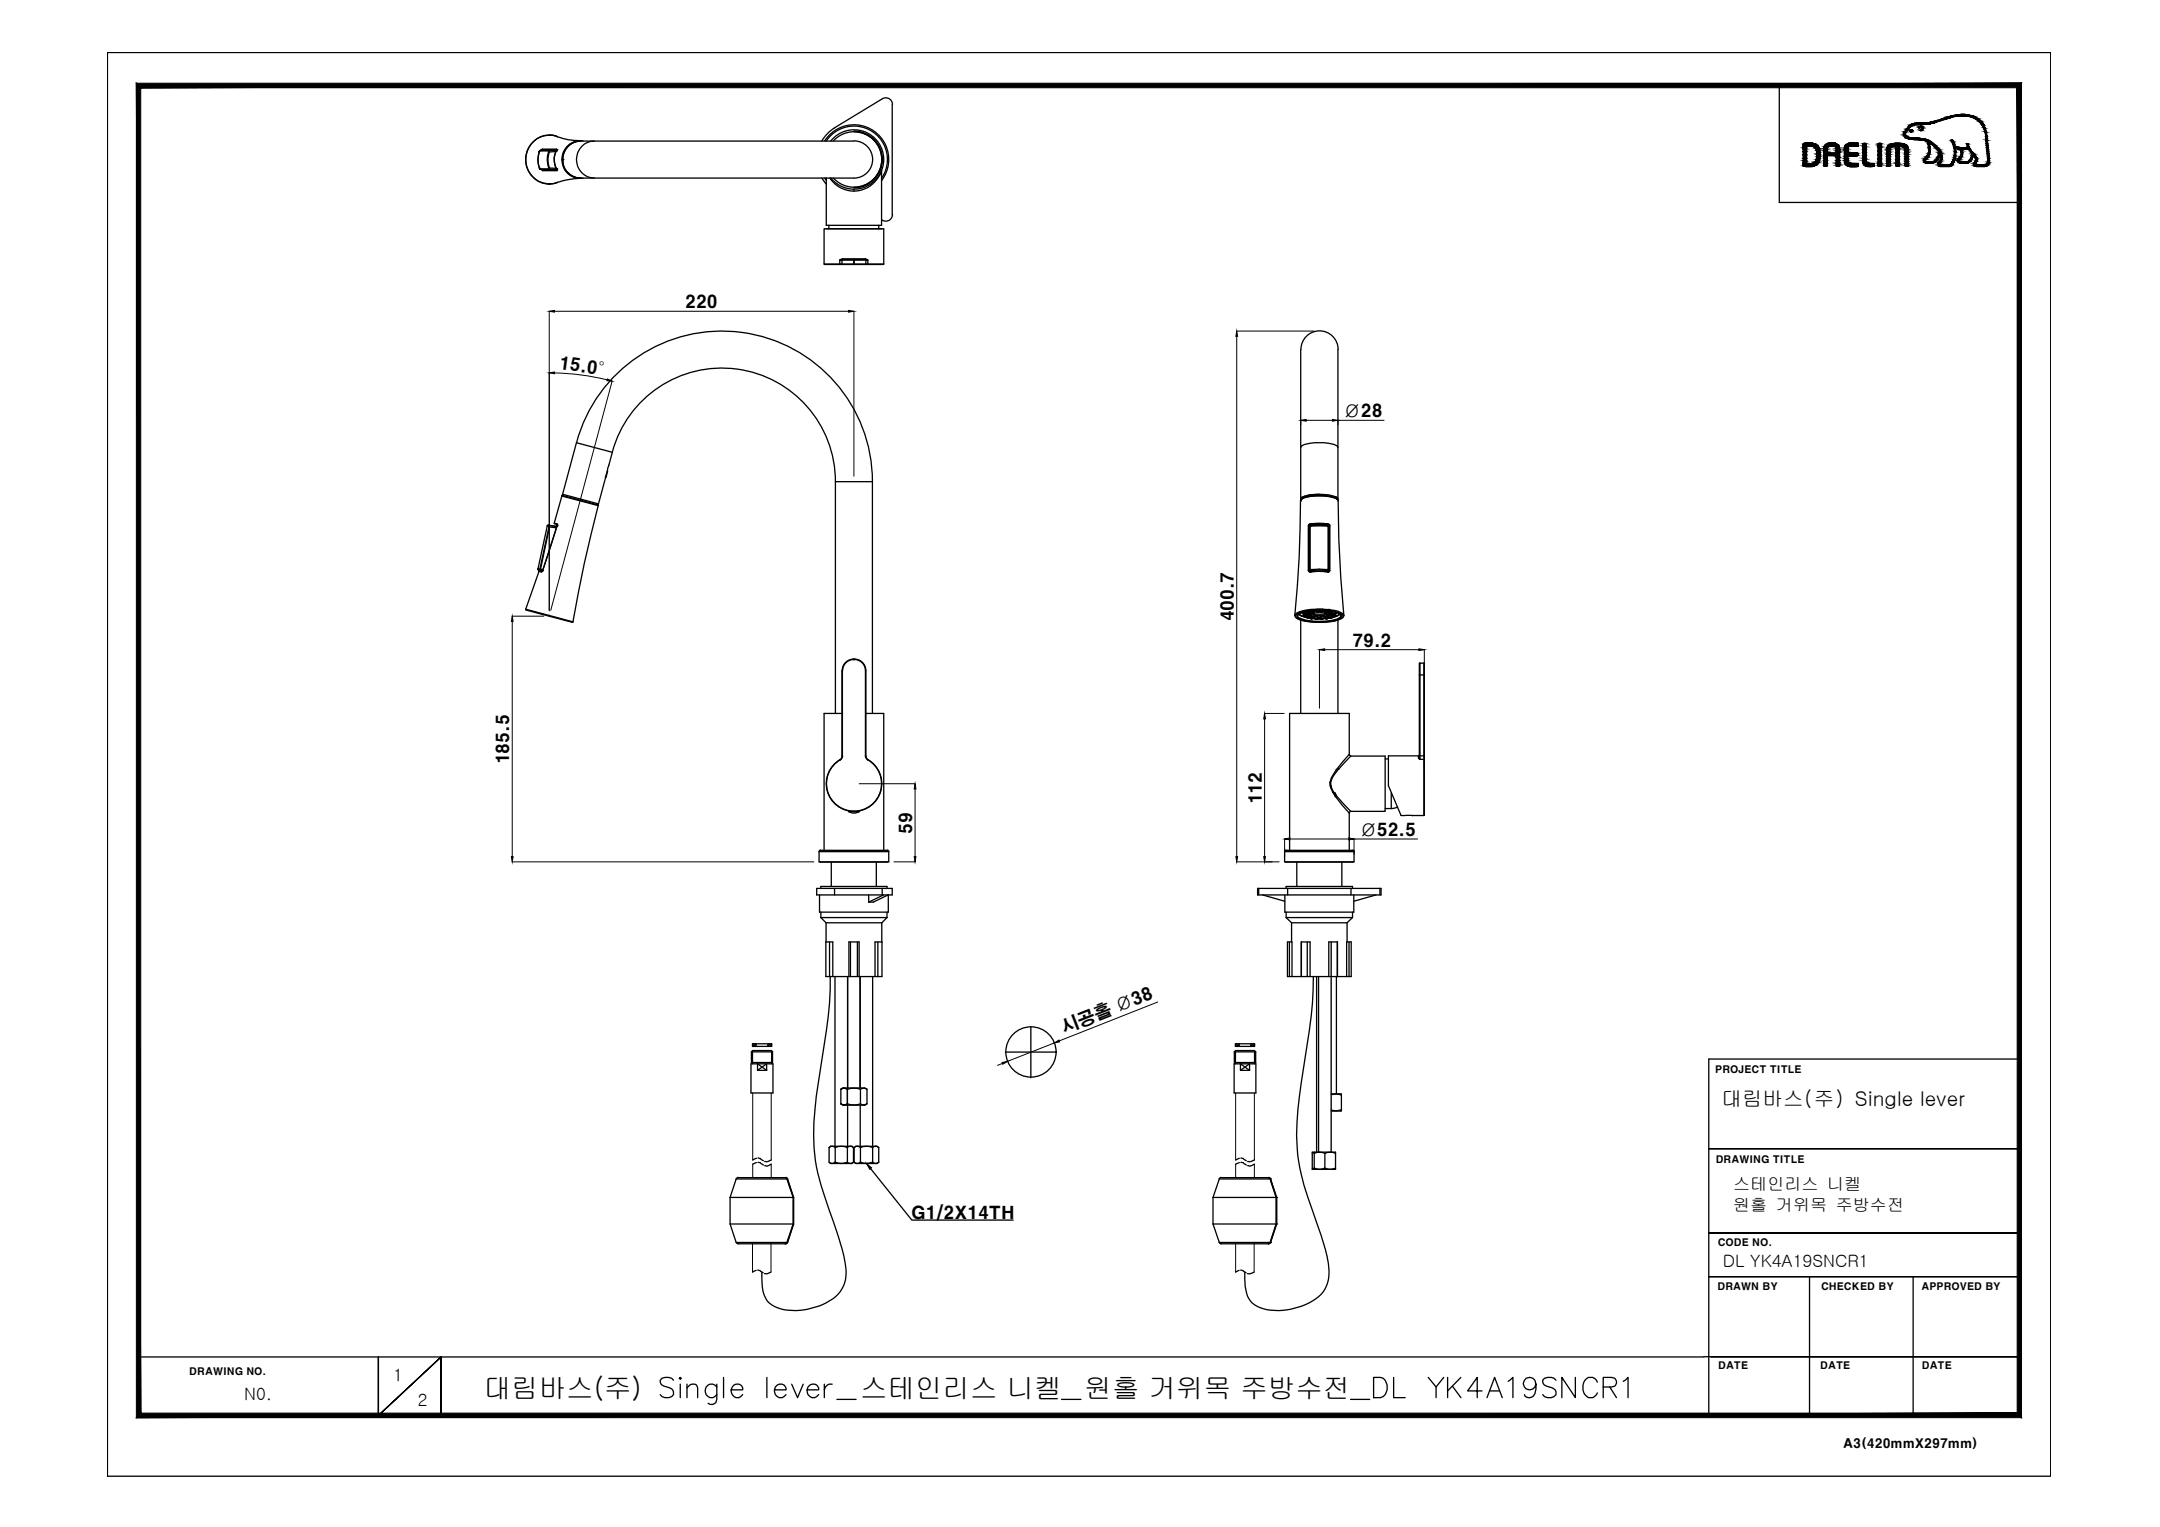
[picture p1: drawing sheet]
<svg xmlns="http://www.w3.org/2000/svg" width="420mm" height="297mm" viewBox="0 0 420 297" stroke-linecap="round" stroke-linejoin="round" font-family="sans-serif">
<defs><g id="words">
<g font-size="5.3">
<text x="94.1" y="271.9">대림바스(주)</text>
<text x="167.3" y="271.9">스테인리스 니켈</text>
<text x="211" y="271.9">원홀 거위목 주방수전</text>
</g>
<text font-size="4" x="334.9" y="215.2">대림바스(주) Single lever</text>
<g font-size="3.4">
<text x="133.3" y="60">220</text>
<text x="108.6" y="71.8" transform="rotate(8 108.6 71.8)">15.0°</text>
<text x="261.4" y="81.1">Ø28</text>
<text x="240" y="120.9" transform="rotate(-90 240 120.9)">400.7</text>
<text x="263.1" y="125.8">79.2</text>
<text x="99" y="148.7" transform="rotate(-90 99 148.7)">185.5</text>
<text x="245.4" y="156.5" transform="rotate(-90 245.4 156.5)">112</text>
<text x="177.4" y="162.2" transform="rotate(-90 177.4 162.2)">59</text>
<text x="264.5" y="162.5">Ø52.5</text>
<text x="207.1" y="201" transform="rotate(-22 207.1 201)">시공홀 Ø38</text>
<text x="177.2" y="237.1">G1/2X14TH</text>
</g>
<g font-size="3.3">
<text x="337.1" y="231.5">스테인리스 니켈</text>
<text x="337.1" y="235.6">원홀 거위목 주방수전</text>
<text x="335.1" y="246.4">DL YK4A19SNCR1</text>
<text x="76.5" y="268.6">1</text>
<text x="47.5" y="272.3">N0.</text>
<text x="81.3" y="273.5">2</text>
</g>
<text font-size="2.5" x="358.5" y="281.6">A3(420mmX297mm)</text>
<g font-size="1.9">
<text x="333.7" y="208.6">PROJECT TITLE</text>
<text x="333.7" y="226.2">DRAWING TITLE</text>
<text x="334.1" y="242.4">CODE NO.</text>
<text x="334.1" y="251">DRAWN BY</text>
<text x="354.2" y="251">CHECKED BY</text>
<text x="373.8" y="251">APPROVED BY</text>
<text x="36.8" y="267.4">DRAWING NO.</text>
<text x="334.2" y="266.4">DATE</text>
<text x="354.1" y="266.4">DATE</text>
<text x="373.8" y="266.4">DATE</text>
</g>
</g></defs>
<!-- layer: 0 -->
<g fill="#000" stroke="#000" stroke-width=".19">
<path d="M351.1 32.4h1.5zM351.2 32.4h1.4zM351.4 27.8h1zM359.3 32.3h2.2zM359.5 32.4h2zM359.6 27.9h1.9zM359.9 32.4h1.2zM359.9 27.8h.9zM360.5 28.5h1zM363 32.4h1.6zM363.5 32.4h.6zM365.3 32.3h.7z"/>
<path d="M365.4 27.9h.6zM368.5 27.9h1.2zM371.7 25.7h.1zM371.8 25.3l.3 .1zM371.7 25.3h.2zM371.8 25.4h.3zM372.1 27.1h2.6zM373.2 24.9h.2zM373.4 23.9h2.8zM373.7 23.9h2.5zM377 32.2h2.7zM379.6 27.1h.2z"/>
<path d="M381.4 22.2h.9zM382.1 29.1h.8zM382.7 28h.1zM383.5 30.1h.7zM386.1 32.1h.6zM386.5 31.9h.4zM106.8 60.6l1.1-.2v.3zM106.8 72.5l1.1-.1v.3zM118.1 73.7l1 .4h-1zM165 60.4l1.1 .2-1.1 .1zM240.6 64.4l.1 1h-.3zM253 81.8l1.1-.2v.3z"/>
<path d="M259.2 81.6l1.1 .2-1.1 .1zM99.6 119.9l.2 1h-.3zM246 138.8l.2 1h-.4zM256.7 126.4l1-.2v.3zM276 126.2l1.1 .2-1.1 .1zM178 152.5l.2 1h-.4zM99.5 166.6h.3l-.2 1.1zM177.8 166.6h.4l-.2 1.1zM240.4 166.6h.3l-.1 1.1zM245.8 166.6h.4l-.2 1.1zM249.9 163.2l1-.2v.4zM262.4 163l1 .2-1 .2z"/>
<path d="M194.9 206.7l1-.2-.8 .5zM205.1 202.9l.9-.6 .1 .4zM168.6 226.3l.9 .9-.3 .3z"/>
<path d="M350.7 30.1h.7zM350.7 30.1h.7z"/>
<path d="M350.7 31.8h.7zM350.7 31.8h.7z"/>
<path d="M351.2 32.4h1.2zM351.4 32.4h1z"/>
<path d="M350.7 28.5h.7zM350.7 28.5h.7z"/>
<path d="M350.7 28.5l.7 .1v-.1zM350.7 28.5l.7 .1h-.7z"/>
<path d="M350.7 28.6l.7 .1zM350.7 28.6l.7 .1z"/>
<path d="M350.7 28.7l.7 .1zM350.7 28.7l.7 .1z"/>
<path d="M350.7 28.8l.7 .2v-.2zM350.7 28.8l.7 .2h-.7z"/>
<path d="M350.7 29l.7 .4v-.4zM350.7 29l.7 .4h-.7z"/>
<path d="M350.7 29.4l.7 .1v-.1zM350.7 29.4l.7 .1h-.7z"/>
<path d="M350.7 29.5l.7 .6v-.6zM350.7 29.5l.7 .6h-.7z"/>
<path d="M350.7 30.1l.7 .6v-.6zM350.7 30.1l.7 .6h-.7z"/>
<path d="M350.7 30.7l.7 .1zM350.7 30.7l.7 .1z"/>
<path d="M350.7 30.8l.7 .5v-.5zM350.7 30.8l.7 .5h-.7z"/>
<path d="M350.7 31.3l.7 .2v-.2zM350.7 31.3l.7 .2h-.7z"/>
<path d="M350.7 31.5h.7zM350.7 31.5h.7z"/>
<path d="M350.7 31.5l.7 .1v-.1zM350.7 31.5l.7 .1h-.7z"/>
<path d="M350.7 31.6l.7 .2v-.2zM350.7 31.6l.7 .2h-.7zM350.7 31.8h.7zM350.7 31.8h.7z"/>
<path d="M350.7 31.8h.9zM350.7 31.8h.9z"/>
<path d="M350.7 31.8h1.1zM350.7 31.8h1.1z"/>
<path d="M350.7 28.4h1.2zM350.7 28.4h1.4z"/>
<path d="M350.7 28.4h1.2zM350.7 28.4l.7 .1zM350.7 28.5h.7zM350.7 28.5h.7z"/>
<path d="M350.7 31.8h1.3zM350.7 31.8h1.3z"/>
<path d="M350.7 28.4h1.4zM350.7 28.4h1.4z"/>
<path d="M350.7 31.8h1.4zM350.7 31.8h1.4z"/>
<path d="M351.4 27.8h1.2zM351.2 27.8h1.4z"/>
<path d="M351.2 27.8l1.4 .1zM351.1 27.9h1.5z"/>
<path d="M351.1 27.9h1.6zM350.9 27.9h1.8z"/>
<path d="M350.9 32.4h1.8zM350.9 32.4h1.7zM351.1 32.4h1.5z"/>
<path d="M350.9 27.9l2.1 .1zM350.8 28h2.2z"/>
<path d="M350.8 32.3h2.2zM350.8 32.3l1.9 .1z"/>
<path d="M350.8 28h2.2zM350.8 28h2.2z"/>
<path d="M350.8 28l2.5 .1-.3-.1zM350.8 28l2.5 .1h-2.6zM350.7 28.1h2.6zM350.7 28.1h2.6z"/>
<path d="M350.8 32.3h2.2zM350.8 32.3h2.2z"/>
<path d="M350.7 28.1l2.6 .1zM350.7 28.1l2.6 .1z"/>
<path d="M350.7 32.1l2.3 .2 .3-.2zM350.7 32.1l2.3 .2h-2.2z"/>
<path d="M350.7 28.2l2.8 .1-.2-.1zM350.7 28.2l2.8 .1h-2.8z"/>
<path d="M350.7 32.1h2.7zM350.7 32.1h2.6zM350.7 32.1h2.6zM350.7 32.1h2.6z"/>
<path d="M350.7 32l2.7 .1 .1-.1zM350.7 32l2.7 .1h-2.7z"/>
<path d="M350.7 28.3h2.9zM350.7 28.3h2.9z"/>
<path d="M350.7 28.3l3 .1-.1-.1zM350.7 28.3l3 .1h-3z"/>
<path d="M350.7 31.9h2.9zM350.7 31.9l2.8 .1z"/>
<path d="M352.1 28.4l1.6 .1zM352.1 28.4l1.6 .1z"/>
<path d="M352.5 28.5l1.3 .1-.1-.1zM352.5 28.5l1.3 .1h-1z"/>
<path d="M352.4 31.8h1.3zM352.1 31.8h1.6z"/>
<path d="M350.7 31.8l2.9 .1 .1-.1zM350.7 31.8l2.9 .1h-2.9z"/>
<path d="M352.7 31.7h1zM352.4 31.8h1.3z"/>
<path d="M352.8 28.6h1zM352.8 28.6h1z"/>
<path d="M352.8 31.7h1zM352.7 31.7h1z"/>
<path d="M352.9 28.6l1 .2-.1-.2zM352.9 28.6l1 .2h-.8z"/>
<path d="M352.9 31.6h.9zM352.8 31.7h1z"/>
<path d="M353 31.5l.8 .1 .1-.1zM353 31.5l.8 .1h-.9z"/>
<path d="M353.1 28.8l.8 .1zM353.1 28.8l.8 .1z"/>
<path d="M353.1 28.9l.9 .2-.1-.2zM353.1 28.9l.9 .2h-.7z"/>
<path d="M353.2 31.3h.7zM353.1 31.3h.8z"/>
<path d="M353.1 31.3l.8 .2v-.2zM353.1 31.3l.8 .2h-.9z"/>
<path d="M353.3 29.1l.7 .2v-.2zM353.3 29.1l.7 .2h-.7z"/>
<path d="M353.3 31.1l.6 .2 .1-.2zM353.3 31.1l.6 .2h-.7z"/>
<path d="M353.3 29.3l.7 .3v-.3zM353.3 29.3l.7 .3h-.7z"/>
<path d="M353.3 29.6l.8 .1-.1-.1zM353.3 29.6l.8 .1h-.8z"/>
<path d="M353.3 30.8l.7 .2v-.2zM353.3 30.8l.7 .2h-.7z"/>
<path d="M353.3 31l.7 .1v-.1zM353.3 31l.7 .1h-.7z"/>
<path d="M353.3 29.7h.8zM353.3 29.7h.8zM353.3 29.7h.8zM353.3 29.7h.8zM353.3 29.7h.8zM353.3 29.7h.8zM353.3 29.7h.8zM353.3 29.7h.8zM353.3 29.7h.8zM353.3 29.7h.8z"/>
<path d="M353.3 29.7l.8 .2v-.2zM353.3 29.7l.8 .2h-.8z"/>
<path d="M353.3 29.9h.8zM353.3 29.9h.8z"/>
<path d="M353.3 29.9l.8 .2v-.2zM353.3 29.9l.8 .2h-.8z"/>
<path d="M353.3 30.1l.8 .3v-.3zM353.3 30.1l.8 .3h-.8zM353.3 30.4h.8zM353.3 30.4h.8z"/>
<path d="M353.3 30.4l.8 .1v-.1zM353.3 30.4l.8 .1h-.8zM353.3 30.5h.8zM353.3 30.5h.8zM353.3 30.5h.8zM353.3 30.5h.8z"/>
<path d="M353.3 30.5l.7 .3 .1-.3zM353.3 30.5l.7 .3h-.7z"/>
<path d="M354.7 29.4h.8zM354.7 29.4h.8z"/>
<path d="M354.7 32.2h.8zM354.7 32.2h.8zM354.7 32.2h.8zM354.7 32.2h.8z"/>
<path d="M354.8 32.3l.6 .1zM354.8 32.3l.6 .1z"/>
<path d="M354.8 32.4h.6zM354.8 32.4h.4z"/>
<path d="M354.7 28.9l.8 .2v-.2zM354.7 28.9l.8 .2h-.8z"/>
<path d="M354.7 29.1h.8zM354.7 29.1h.8z"/>
<path d="M354.7 29.1l.8 .1zM354.7 29.1l.8 .1z"/>
<path d="M354.7 29.2h.8zM354.7 29.2h.8z"/>
<path d="M354.7 29.2l.8 .2v-.2zM354.7 29.2l.8 .2h-.8z"/>
<path d="M354.7 29.4l.8 .2v-.2zM354.7 29.4l.8 .2h-.8zM354.7 29.6h.8zM354.7 29.6h.8z"/>
<path d="M354.7 29.6l.8 .1zM354.7 29.6l.8 .1z"/>
<path d="M354.7 30.3l.8 .1zM354.7 30.3l.8 .1z"/>
<path d="M354.7 30.4l.8 .1zM354.7 30.4l.8 .1z"/>
<path d="M354.7 30.5l.8 .1v-.1zM354.7 30.5l.8 .1h-.8z"/>
<path d="M354.7 30.6l.8 .1zM354.7 30.6l.8 .1z"/>
<path d="M354.7 30.7l.8 .1v-.1zM354.7 30.7l.8 .1h-.8z"/>
<path d="M354.7 30.8l.8 .4v-.4zM354.7 30.8l.8 .4h-.8z"/>
<path d="M354.7 31.2l.8 .1zM354.7 31.2l.8 .1z"/>
<path d="M354.7 31.3l.8 .4v-.4zM354.7 31.3l.8 .4h-.8z"/>
<path d="M354.7 31.7l.8 .1zM354.7 31.7l.8 .1z"/>
<path d="M354.7 31.8l.8 .1v-.1zM354.7 31.8l.8 .1h-.8z"/>
<path d="M354.7 31.9l.8 .1zM354.7 31.9l.8 .1z"/>
<path d="M354.7 32l.8 .1zM354.7 32l.8 .1z"/>
<path d="M354.7 32.1h.8zM354.7 32.1h.8z"/>
<path d="M354.7 32.1h.8zM354.7 32.1h.8z"/>
<path d="M354.7 32.1l.8 .1zM354.7 32.1l.8 .1z"/>
<path d="M354.7 32.2h.8zM354.7 32.2h.8z"/>
<path d="M354.8 32.2h.7zM354.8 32.2l.6 .1z"/>
<path d="M354.8 28.8h.7zM354.7 28.8h.8z"/>
<path d="M354.7 28.8l.8 .1v-.1zM354.7 28.8l.8 .1h-.8z"/>
<path d="M354.8 28.5h.8zM354.8 28.5h.9z"/>
<path d="M354.8 28.5l.7 .3 .1-.3zM354.8 28.5l.7 .3h-.7z"/>
<path d="M354.9 28.5h.9zM354.9 28.5h1.2z"/>
<path d="M354.9 28.5h.9zM354.9 28.5h.8z"/>
<path d="M356.1 27.8h.7zM355.8 27.8h1z"/>
<path d="M355.8 27.8l1.3 .1zM355.5 27.9h1.6z"/>
<path d="M355.5 27.9l1.8 .1-.2-.1zM355.2 28l.3-.1 1.8 .1z"/>
<path d="M357.2 29.6h.7zM357.2 29.6h.7z"/>
<path d="M357.2 30.7h.7zM357.2 30.7h.7z"/>
<path d="M357.2 31.9h.7zM357.2 31.9h.7z"/>
<path d="M355.2 28l2.3 .1-.2-.1zM355.1 28.1l.1-.1 2.3 .1z"/>
<path d="M355.1 28.1l2.6 .2-.2-.2zM355.1 28.1l2.6 .2h-2.8z"/>
<path d="M354.9 28.3l2.8 .2v-.2zM354.9 28.3l2.8 .2h-2.8z"/>
<path d="M356.5 28.5h1.2zM356.5 28.5h1.2z"/>
<path d="M356.8 28.5h1zM356.8 28.5h1z"/>
<path d="M356.9 28.5h.9zM356.9 28.5h.9z"/>
<path d="M357 28.5l.8 .3v-.3zM357 28.5l.8 .3h-.7z"/>
<path d="M357.2 32.3h.6zM357.2 32.3h.6z"/>
<path d="M357.2 32.3h.6zM357.2 32.3l.5 .1z"/>
<path d="M357.1 28.8h.7zM357.1 28.8h.7z"/>
<path d="M357.1 28.8l.8 .1-.1-.1zM357.1 28.8l.8 .1h-.7z"/>
<path d="M357.2 28.9l.7 .2v-.2zM357.2 28.9l.7 .2h-.7z"/>
<path d="M357.2 29.1h.7zM357.2 29.1h.7z"/>
<path d="M357.2 29.1l.7 .1zM357.2 29.1l.7 .1z"/>
<path d="M357.2 29.2h.7zM357.2 29.2h.7z"/>
<path d="M357.2 29.2l.7 .2v-.2zM357.2 29.2l.7 .2h-.7zM357.2 29.4h.7zM357.2 29.4h.7z"/>
<path d="M357.2 29.4l.7 .2v-.2zM357.2 29.4l.7 .2h-.7z"/>
<path d="M357.2 29.6l.7 .1zM357.2 29.6l.7 .1z"/>
<path d="M354.7 29.7l3.2 .4v-.4zM354.7 29.7l3.2 .4h-3.2z"/>
<path d="M354.7 30.1l3.2 .2v-.2zM354.7 30.1l3.2 .2h-3.2z"/>
<path d="M357.2 30.3l.7 .2v-.2zM357.2 30.3l.7 .2h-.7z"/>
<path d="M357.2 30.5l.7 .2v-.2zM357.2 30.5l.7 .2h-.7z"/>
<path d="M357.2 30.7l.7 .5v-.5zM357.2 30.7l.7 .5h-.7z"/>
<path d="M357.2 31.2l.7 .1zM357.2 31.2l.7 .1z"/>
<path d="M357.2 31.3l.7 .3v-.3zM357.2 31.3l.7 .3h-.7z"/>
<path d="M357.2 31.6l.7 .1zM357.2 31.6l.7 .1z"/>
<path d="M357.2 31.7l.7 .2v-.2zM357.2 31.7l.7 .2h-.7z"/>
<path d="M357.2 31.9l.7 .2v-.2zM357.2 31.9l.7 .2h-.7z"/>
<path d="M357.2 32.1h.7zM357.2 32.1h.7z"/>
<path d="M357.2 32.1h.7zM357.2 32.1h.7z"/>
<path d="M357.2 32.1l.7 .1zM357.2 32.1l.7 .1z"/>
<path d="M357.2 32.2l.6 .1 .1-.1zM357.2 32.2l.6 .1h-.6z"/>
<path d="M358.8 28.8l.7 .2v-.2zM358.8 28.8l.7 .2h-.7z"/>
<path d="M358.8 29h.7zM358.8 29h.7zM358.8 29h.7zM358.8 29h.7z"/>
<path d="M358.8 29l.7 .1zM358.8 29l.7 .1zM358.8 29.1h.7zM358.8 29.1h.7z"/>
<path d="M358.8 29.1l.7 .3v-.3zM358.8 29.1l.7 .3h-.7zM358.8 29.4h.7zM358.8 29.4h.7z"/>
<path d="M358.8 29.4l.7 .2v-.2zM358.8 29.4l.7 .2h-.7z"/>
<path d="M358.8 29.6l.7 .1v-.1zM358.8 29.6l.7 .1h-.7zM358.8 29.7h.7zM358.8 29.7h.7z"/>
<path d="M358.8 29.7h.7zM358.8 29.7h.7z"/>
<path d="M358.8 30.3l.7 .1zM358.8 30.3l.7 .1z"/>
<path d="M358.8 30.4l.7 .1zM358.8 30.4l.7 .1z"/>
<path d="M358.8 30.5h.7zM358.8 30.5h.7z"/>
<path d="M358.8 30.5l.7 .3v-.3zM358.8 30.5l.7 .3h-.7z"/>
<path d="M358.8 30.8l.7 .1zM358.8 30.8l.7 .1z"/>
<path d="M358.8 30.9l.7 .2v-.2zM358.8 30.9l.7 .2h-.7zM358.8 31.1h.7zM358.8 31.1h.7z"/>
<path d="M358.8 31.1l.7 .1zM358.8 31.1l.7 .1zM358.8 31.2h.7zM358.8 31.2h.7z"/>
<path d="M358.8 31.2l.7 .1zM358.8 31.2l.7 .1z"/>
<path d="M358.8 31.3l.7 .2v-.2zM358.8 31.3l.7 .2h-.7z"/>
<path d="M358.8 31.5h.7zM358.8 31.5h.7z"/>
<path d="M358.8 28.7h.7zM358.8 28.7h.7z"/>
<path d="M358.8 28.7h.7zM358.8 28.7l.7 .1z"/>
<path d="M358.8 31.5l.8 .1-.1-.1zM358.8 31.5l.8 .1h-.8z"/>
<path d="M358.8 31.6l1 .1zM358.8 31.6l1 .1z"/>
<path d="M358.8 28.5l.7 .2 .1-.2zM358.8 28.5l.7 .2h-.7z"/>
<path d="M358.8 28.5h1zM358.8 28.5h.8z"/>
<path d="M358.8 31.7l1.1 .1zM358.8 31.7l1.1 .1zM358.8 31.8h1.1zM358.8 31.8h1.1z"/>
<path d="M359.9 32.4h.9zM360 32.4h.8z"/>
<path d="M358.8 28.5h1.1zM358.8 28.5h1.2z"/>
<path d="M358.8 28.5h1.1zM358.8 28.5h1z"/>
<path d="M358.8 28.5h1.2zM358.8 28.5h1.3z"/>
<path d="M358.8 28.5h1.3zM358.8 28.5h1.3zM358.8 28.5h1.3zM358.8 28.5h1.4z"/>
<path d="M358.8 31.8h1.4zM358.8 31.8h1.4z"/>
<path d="M359.9 27.8h1.1zM359.8 27.8h1.2z"/>
<path d="M359.8 27.8h1.3zM359.8 27.8h1.3z"/>
<path d="M359.8 27.8l1.5 .1zM359.8 27.8l1.5 .1z"/>
<path d="M359.8 32.4h1.3zM359.8 32.4h1.3z"/>
<path d="M361.3 28.5h.2zM361.3 28.5h.2z"/>
<path d="M358.8 29.7l2.6 .1zM358.8 29.7l2.6 .1z"/>
<path d="M359.7 27.9h1.8zM359.6 27.9h1.9zM359.5 27.9h2z"/>
<path d="M359.7 32.4h1.6zM359.7 32.4h1.4z"/>
<path d="M358.8 29.8l2.7 .1-.1-.1zM358.8 29.8l2.7 .1h-2.7z"/>
<path d="M358.8 30.3h2.6zM358.8 30.3h2.5z"/>
<path d="M359.7 32.4h1.7zM359.7 32.4h1.6z"/>
<path d="M359.5 27.9l2 .1zM359.4 28h2.1z"/>
<path d="M359.4 28h2.1zM359.4 28h2.1z"/>
<path d="M359.3 28l2.2 .1v-.1zM359.1 28.1l.2-.1 2.2 .1z"/>
<path d="M359.1 28.1l2.4 .1zM359.1 28.1l2.4 .1z"/>
<path d="M359.1 28.2l2.4 .1zM358.9 28.3h2.6z"/>
<path d="M358.9 28.3l2.6 .1v-.1zM358.9 28.3l2.6 .1h-2.6z"/>
<path d="M358.9 28.4l2.6 .1zM358.9 28.4l2.6 .1z"/>
<path d="M360.2 28.5h1.3zM360.2 28.5h1.3z"/>
<path d="M360.2 28.5h1.3zM360.2 28.5h1.3zM360.5 28.5h1z"/>
<path d="M360.8 28.5h.7zM360.8 28.5h.7z"/>
<path d="M358.8 29.9l2.7 .2v-.2zM358.8 29.9l2.7 .2h-2.7z"/>
<path d="M358.8 30.1l2.7 .1zM358.8 30.1l2.7 .1z"/>
<path d="M358.8 30.2l2.6 .1 .1-.1zM358.8 30.2l2.6 .1h-2.6z"/>
<path d="M358.8 31.8h2.7zM358.8 31.8h2.7z"/>
<path d="M358.8 31.8l2.7 .1zM358.8 31.8l2.7 .1z"/>
<path d="M358.9 31.9l2.6 .1zM358.9 31.9l2.6 .1z"/>
<path d="M358.9 32l2.6 .1zM358.9 32l2.6 .1z"/>
<path d="M359.1 32.1h2.4zM359.1 32.1h2.4z"/>
<path d="M359.1 32.1l2.4 .2v-.2zM359.1 32.1l2.4 .2h-2.2zM359.3 32.3h2.2z"/>
<path d="M359.4 32.3l2.1 .1zM359.4 32.3l2.1 .1zM359.5 32.4h2z"/>
<path d="M359.6 32.4h1.9zM359.6 32.4h1.9z"/>
<path d="M359.7 32.4h1.8zM359.7 32.4h1.7z"/>
<path d="M362.5 27.9h.5zM362.4 27.9h.6z"/>
<path d="M362.4 27.9l.6 .1v-.1zM362.4 27.9l.6 .1h-.7z"/>
<path d="M362.3 28l.7 .1zM362.3 28l.7 .1zM362.3 28.1h.7zM362.3 28.1h.7z"/>
<path d="M362.3 28.1l.7 .1v-.1zM362.3 28.1l.7 .1h-.7zM362.3 28.2h.7zM362.3 28.2h.7z"/>
<path d="M362.3 28.2l.7 .1v-.1zM362.3 28.2l.7 .1h-.7z"/>
<path d="M362.3 28.3l.7 .1zM362.3 28.3l.7 .1z"/>
<path d="M362.3 28.4l.7 .1v-.1zM362.3 28.4l.7 .1h-.7zM362.3 28.5h.7zM362.3 28.5h.7z"/>
<path d="M362.3 28.5l.7 .6v-.6zM362.3 28.5l.7 .6h-.7z"/>
<path d="M362.3 29.1h.7zM362.3 29.1h.7z"/>
<path d="M362.3 29.1l.7 .5v-.5zM362.3 29.1l.7 .5h-.7z"/>
<path d="M362.3 29.6l.7 .1zM362.3 29.6l.7 .1z"/>
<path d="M362.3 29.7l.7 .5v-.5zM362.3 29.7l.7 .5h-.7z"/>
<path d="M362.3 30.2l.7 .1zM362.3 30.2l.7 .1z"/>
<path d="M362.3 30.3l.7 .4v-.4zM362.3 30.3l.7 .4h-.7z"/>
<path d="M362.3 30.7l.7 .1zM362.3 30.7l.7 .1z"/>
<path d="M362.3 30.8l.7 .2v-.2zM362.3 30.8l.7 .2h-.7z"/>
<path d="M362.3 31h.7zM362.3 31h.7z"/>
<path d="M362.3 31l.7 .1v-.1zM362.3 31l.7 .1h-.7z"/>
<path d="M362.3 31.1l.7 .1zM362.3 31.1l.7 .1z"/>
<path d="M362.3 31.2h.7zM362.3 31.2h.7z"/>
<path d="M362.3 31.2l.7 .1zM362.3 31.2l.7 .1zM362.3 31.3h.7zM362.3 31.3h.7z"/>
<path d="M362.3 31.3h.7zM362.3 31.3h.7z"/>
<path d="M362.3 31.3l.8 .2-.1-.2zM362.3 31.3l.8 .2h-.7z"/>
<path d="M362.4 31.5l.7 .1v-.1zM362.4 31.5l.7 .1h-.7z"/>
<path d="M362.4 31.6h.7zM362.4 31.6h.7z"/>
<path d="M362.4 31.6l.9 .1zM362.4 31.6l.9 .1z"/>
<path d="M362.4 31.7l1.1 .1zM362.4 31.7l1.1 .1z"/>
<path d="M363.5 32.4h.4zM363.6 32.4h.3z"/>
<path d="M362.4 31.8h1.3zM362.4 31.8h1.3z"/>
<path d="M363.2 32.4h1.1zM363.2 32.4h.9z"/>
<path d="M363.2 32.4h1.1zM363.2 32.4h1.1z"/>
<path d="M363.1 32.4h1.3zM363.1 32.4h1.2z"/>
<path d="M362.4 31.8h2.2zM362.4 31.8h2.2z"/>
<path d="M362.4 31.8h2.2zM362.4 31.8h2.2z"/>
<path d="M362.4 31.8l2.2 .1zM362.4 31.8l2.2 .1z"/>
<path d="M362.5 31.9l2.1 .2v-.2zM362.5 31.9l2.1 .2h-2zM362.6 32.1h2zM362.6 32.1h2z"/>
<path d="M362.6 32.1l2 .1v-.1zM362.6 32.1l2 .1h-1.8z"/>
<path d="M362.8 32.2l1.8 .1zM362.8 32.2l1.8 .1z"/>
<path d="M362.8 32.3h1.8zM362.8 32.3h1.8z"/>
<path d="M363 32.3l1.6 .1zM363 32.3l1.6 .1zM363 32.4h1.6z"/>
<path d="M363.1 32.4h1.5zM363.1 32.4h1.3z"/>
<path d="M365.5 27.9h.5zM365.4 27.9h.6zM365.3 27.9h.7z"/>
<path d="M365.3 27.9l.7 .1v-.1zM365.3 27.9l.7 .1h-.7z"/>
<path d="M365.4 32.3h.6zM365.4 32.3l.4 .1z"/>
<path d="M365.3 28l.7 .1zM365.3 28l.7 .1z"/>
<path d="M365.3 28.1l.7 .1v-.1zM365.3 28.1l.7 .1h-.7z"/>
<path d="M365.3 28.2l.7 .2v-.2zM365.3 28.2l.7 .2h-.7z"/>
<path d="M365.3 28.4l.7 .3v-.3zM365.3 28.4l.7 .3h-.7z"/>
<path d="M365.3 28.7l.7 .7v-.7zM365.3 28.7l.7 .7h-.7z"/>
<path d="M365.3 29.4l.7 .7v-.7zM365.3 29.4l.7 .7h-.7z"/>
<path d="M365.3 30.1l.7 .8v-.8zM365.3 30.1l.7 .8h-.7z"/>
<path d="M365.3 30.9l.7 .7v-.7zM365.3 30.9l.7 .7h-.7z"/>
<path d="M365.3 31.6l.7 .2v-.2zM365.3 31.6l.7 .2h-.7z"/>
<path d="M365.3 31.8l.7 .2v-.2zM365.3 31.8l.7 .2h-.7z"/>
<path d="M365.3 32l.7 .1v-.1zM365.3 32l.7 .1h-.7z"/>
<path d="M365.3 32.1l.7 .1zM365.3 32.1l.7 .1z"/>
<path d="M365.3 32.2l.7 .1v-.1zM365.3 32.2l.7 .1h-.7zM365.3 32.3h.7z"/>
<path d="M367 29.7h.7zM367 29.7h.7z"/>
<path d="M367 29.7h.7zM367 29.7h.7z"/>
<path d="M367 31.4h.7zM367 31.4h.7z"/>
<path d="M367 32.1h.7zM367 32.1h.7z"/>
<path d="M367 32.1h.7zM367 32.1h.7z"/>
<path d="M367 32.3h.6zM367 32.3h.7z"/>
<path d="M367 32.3h.6zM367 32.3l.5 .1z"/>
<path d="M367 29.1l.7 .3v-.3zM367 29.1l.7 .3h-.7z"/>
<path d="M367 29.4l.7 .2v-.2zM367 29.4l.7 .2h-.7z"/>
<path d="M367 29.6l.7 .1zM367 29.6l.7 .1z"/>
<path d="M367 29.7h.7zM367 29.7h.7z"/>
<path d="M367 29.7l.7 .1zM367 29.7l.7 .1z"/>
<path d="M367 29.8l.7 .2v-.2zM367 29.8l.7 .2h-.7z"/>
<path d="M367 30l.7 .1zM367 30l.7 .1z"/>
<path d="M367 30.1l.7 .4v-.4zM367 30.1l.7 .4h-.7z"/>
<path d="M367 30.5h.7zM367 30.5h.7z"/>
<path d="M367 30.5l.7 .4v-.4zM367 30.5l.7 .4h-.7z"/>
<path d="M367 30.9l.7 .1zM367 30.9l.7 .1z"/>
<path d="M367 31l.7 .4v-.4zM367 31l.7 .4h-.7z"/>
<path d="M367 31.4l.7 .4v-.4zM367 31.4l.7 .4h-.7z"/>
<path d="M367 31.8h.7zM367 31.8h.7z"/>
<path d="M367 31.8l.7 .3v-.3zM367 31.8l.7 .3h-.7z"/>
<path d="M367 32.1h.7zM367 32.1h.7z"/>
<path d="M367 32.1l.7 .1zM367 32.1l.7 .1z"/>
<path d="M367 32.2l.7 .1v-.1zM367 32.2l.7 .1h-.7z"/>
<path d="M367 29.1h.7zM367 29.1h.7z"/>
<path d="M367 28.8l.7 .3 .1-.3zM367 28.8l.7 .3h-.7z"/>
<path d="M367.1 28.7h.8zM367.1 28.7h.8z"/>
<path d="M367.1 28.7l.7 .1 .1-.1zM367.1 28.7l.7 .1h-.8z"/>
<path d="M367.1 28.6h.9zM367.1 28.6l.8 .1z"/>
<path d="M367.1 28.5h1.1zM367.1 28.6h.9z"/>
<path d="M367.1 28.5h1.4zM367.1 28.5h1.4z"/>
<path d="M367.1 28.5h1.4zM367.1 28.5h1.1z"/>
<path d="M367.1 28.5h1.4zM367.1 28.5h1.7z"/>
<path d="M368.8 28.5h2.3zM368.8 28.5h2.3z"/>
<path d="M368.8 28.5h.7zM368.8 28.5h.7z"/>
<path d="M368.8 29.7h.7zM368.8 29.7h.7z"/>
<path d="M368.8 32.3h.6zM368.8 32.3h.6z"/>
<path d="M368.8 32.3h.6zM368.8 32.3l.5 .1z"/>
<path d="M368.8 28.5h.7zM368.8 28.5h.7zM368.8 28.5h.7zM368.8 28.5h.7z"/>
<path d="M368.8 28.5l.7 .2v-.2zM368.8 28.5l.7 .2h-.7zM368.8 28.7h.7zM368.8 28.7h.7z"/>
<path d="M368.8 28.7l.7 .1v-.1zM368.8 28.7l.7 .1h-.7z"/>
<path d="M368.8 28.8l.7 .1zM368.8 28.8l.7 .1z"/>
<path d="M368.8 28.9l.7 .2v-.2zM368.8 28.9l.7 .2h-.7zM368.8 29.1h.7zM368.8 29.1h.7z"/>
<path d="M368.8 29.1l.7 .6v-.6zM368.8 29.1l.7 .6h-.7z"/>
<path d="M368.8 29.7l.7 .7v-.7zM368.8 29.7l.7 .7h-.7zM368.8 30.4h.7zM368.8 30.4h.7z"/>
<path d="M368.8 30.4l.7 .6v-.6zM368.8 30.4l.7 .6h-.7zM368.8 31h.7zM368.8 31h.7z"/>
<path d="M368.8 31l.7 .6v-.6zM368.8 31l.7 .6h-.7z"/>
<path d="M368.8 31.6h.7zM368.8 31.6h.7z"/>
<path d="M368.8 31.6l.7 .2v-.2zM368.8 31.6l.7 .2h-.7zM368.8 31.8h.7zM368.8 31.8h.7z"/>
<path d="M368.8 31.8l.7 .2v-.2zM368.8 31.8l.7 .2h-.7zM368.8 32h.7zM368.8 32h.7z"/>
<path d="M368.8 32l.7 .1v-.1zM368.8 32l.7 .1h-.7zM368.8 32.1h.7zM368.8 32.1h.7z"/>
<path d="M368.8 32.1l.7 .1zM368.8 32.1l.7 .1z"/>
<path d="M368.8 32.2l.6 .1 .1-.1zM368.8 32.2l.6 .1h-.6z"/>
<path d="M368.5 27.9h1.6zM368.1 27.9h2z"/>
<path d="M368.1 27.9l2.4 .1zM367.7 28h2.8z"/>
<path d="M367.7 28l3.1 .2-.3-.2zM367.4 28.2l.3-.2 3.1 .2z"/>
<path d="M370.5 29.7h.7zM370.5 29.7h.7z"/>
<path d="M370.5 29.7h.7zM370.5 29.7h.7z"/>
<path d="M370.5 31.4h.7zM370.5 31.4h.7z"/>
<path d="M370.5 32.1h.7zM370.5 32.1h.7z"/>
<path d="M370.5 32.1h.7zM370.5 32.1h.7z"/>
<path d="M370.3 26l.3 .2v-.2zM370.3 26l.3 .2h-.3z"/>
<path d="M370.3 26.2l.3 .1zM370.3 26.2l.3 .1z"/>
<path d="M370.3 26.3l.5 .1zM370.3 26.3l.5 .1h-.4z"/>
<path d="M370.6 32.3h.6zM370.6 32.3h.6z"/>
<path d="M370.3 25.8l.4 .1zM370.3 25.8l.4 .1z"/>
<path d="M370.3 25.9l.3 .1 .1-.1zM370.3 25.9l.3 .1h-.3zM370.3 26h.3zM370.3 26h.3z"/>
<path d="M370.4 25.7l.3 .1 .1-.1zM370.4 25.7l.3 .1h-.4z"/>
<path d="M370.4 26.4l.4 .1zM370.4 26.4l.4 .1z"/>
<path d="M370.4 26.5l.7 .1-.3-.1zM370.4 26.5l.7 .1h-.6z"/>
<path d="M367.4 28.2l3.6 .2-.2-.2zM367.2 28.4l.2-.2 3.6 .2z"/>
<path d="M370.4 25.6h.5zM370.4 25.6l.4 .1h-.4z"/>
<path d="M367.2 28.4l3.9 .1-.1-.1zM367.2 28.4l3.9 .1h-4z"/>
<path d="M370.7 25.3l.2 .3 .2-.3zM370.7 25.3l.2 .3h-.5z"/>
<path d="M370.5 26.6l.8 .1zM370.5 26.6l.8 .1z"/>
<path d="M369.5 28.5h1.6zM369.5 28.5h1.6z"/>
<path d="M369.5 28.5h1.6zM369.5 28.5h1.6z"/>
<path d="M369.8 28.5h1.3zM369.8 28.5h1.3z"/>
<path d="M370 28.5l1.1 .1zM370 28.5l1.1 .1z"/>
<path d="M370.2 28.6l1 .1zM370.2 28.6l1 .1zM370.3 28.7h.9zM370.3 28.7h.9z"/>
<path d="M370.7 25.2l.4 .1 .1-.1zM370.7 25.2l.4 .1h-.4z"/>
<path d="M370.3 28.7l.9 .1v-.1zM370.3 28.7l.9 .1h-.8z"/>
<path d="M370.8 25.2h.4zM370.8 25.2h.4z"/>
<path d="M370.4 28.8l.8 .3v-.3zM370.4 28.8l.8 .3h-.7z"/>
<path d="M370.6 32.3h.6zM370.6 32.3l.5 .1z"/>
<path d="M370.5 29.1h.7zM370.5 29.1h.7z"/>
<path d="M370.5 29.1l.7 .3v-.3zM370.5 29.1l.7 .3h-.7z"/>
<path d="M370.5 29.4l.7 .2v-.2zM370.5 29.4l.7 .2h-.7z"/>
<path d="M370.5 29.6l.7 .1zM370.5 29.6l.7 .1z"/>
<path d="M370.5 29.7h.7zM370.5 29.7h.7z"/>
<path d="M370.5 29.7l.7 .1zM370.5 29.7l.7 .1z"/>
<path d="M370.5 29.8l.7 .2v-.2zM370.5 29.8l.7 .2h-.7z"/>
<path d="M370.5 30l.7 .1zM370.5 30l.7 .1z"/>
<path d="M370.5 30.1l.7 .4v-.4zM370.5 30.1l.7 .4h-.7z"/>
<path d="M370.5 30.5h.7zM370.5 30.5h.7z"/>
<path d="M370.5 30.5l.7 .4v-.4zM370.5 30.5l.7 .4h-.7z"/>
<path d="M370.5 30.9l.7 .1zM370.5 30.9l.7 .1z"/>
<path d="M370.5 31l.7 .4v-.4zM370.5 31l.7 .4h-.7z"/>
<path d="M370.5 31.4l.7 .4v-.4zM370.5 31.4l.7 .4h-.7z"/>
<path d="M370.5 31.8h.7zM370.5 31.8h.7z"/>
<path d="M370.5 31.8l.7 .3v-.3zM370.5 31.8l.7 .3h-.7z"/>
<path d="M370.5 32.1h.7zM370.5 32.1h.7z"/>
<path d="M370.5 32.1l.7 .1zM370.5 32.1l.7 .1z"/>
<path d="M370.5 32.2l.7 .1v-.1zM370.5 32.2l.7 .1h-.6z"/>
<path d="M370.9 25l.4 .1zM370.9 25l.4 .1z"/>
<path d="M370.9 25.1h.4zM370.8 25.2h.4z"/>
<path d="M370.6 26.7h.8zM370.6 26.7h.8z"/>
<path d="M370.7 26.7l1 .1zM370.7 26.7l1 .1z"/>
<path d="M371.1 24.8l.2 .2 .2-.2zM371.1 24.8l.2 .2h-.4z"/>
<path d="M371.5 25.4h.6zM371.5 25.4h.6z"/>
<path d="M370.7 26.8h1.1zM370.7 26.8h1.1z"/>
<path d="M370.7 26.8h1.3zM370.7 26.8h1.3z"/>
<path d="M371.2 24.6l.3 .2 .3-.2zM371.2 24.6l.3 .2h-.4zM371.1 24.8h.4zM371.1 24.8h.4z"/>
<path d="M371.6 25.7h.2zM371.6 25.7h.2z"/>
<path d="M371.7 25.3h.3zM371.6 25.3h.4z"/>
<path d="M371.6 25.6h.3zM371.6 25.6l.2 .1z"/>
<path d="M371.3 24.5h.6zM371.2 24.6h.6z"/>
<path d="M371.6 25.6h.4zM371.6 25.6h.3z"/>
<path d="M371.6 25.3h.5zM371.6 25.3h.5z"/>
<path d="M371.5 25.5h.6zM371.5 25.5l.5 .1z"/>
<path d="M371.8 25.4h.3zM371.5 25.4h.6z"/>
<path d="M371.5 25.4l.6 .1zM371.5 25.4l.6 .1z"/>
<path d="M371.5 25.5h.6zM371.5 25.5h.6z"/>
<path d="M370.8 26.8h1.3zM370.8 26.8h1.3z"/>
<path d="M370.8 26.8h1.4zM370.8 26.8h1.4z"/>
<path d="M370.8 26.8l2.4 .1zM370.8 26.8l2.4 .1z"/>
<path d="M371.5 24.4l.4 .1 .4-.1zM371.3 24.5l.2-.1 .4 .1z"/>
<path d="M371.6 24.3h.9zM371.5 24.4h.8z"/>
<path d="M371.7 24.2h1.5zM371.7 24.2h1.5z"/>
<path d="M371.7 24.2h1.5zM371.6 24.3h.9z"/>
<path d="M371.7 24.2h1.5zM371.7 24.2h1.7z"/>
<path d="M373.2 24.9h.2zM373.2 24.9h.2z"/>
<path d="M371.7 24.2h1.7zM371.7 24.2h1.9z"/>
<path d="M373.2 24.8h.3zM373.2 24.8l.2 .1zM373.2 24.9h.2zM373.2 24.9h.2z"/>
<path d="M370.9 26.9h2.6zM370.9 26.9h2.6z"/>
<path d="M370.9 26.9h2.8zM370.9 26.9h2.8z"/>
<path d="M373.2 24.7h.3zM373.2 24.7l.3 .1zM373.2 24.8h.3zM373.2 24.8h.3z"/>
<path d="M371.7 24.2h1.9zM371.7 24.2h2z"/>
<path d="M373.3 24.7h.4zM373.3 24.7h.2zM373.2 24.7h.3zM373.2 24.7h.3z"/>
<path d="M371 26.9l3.1 .1zM371 26.9l3.1 .1z"/>
<path d="M373.6 25.4h.2zM373.6 25.4h.1z"/>
<path d="M373.7 24.5h.1zM373.5 24.5h.3z"/>
<path d="M373.5 24.5l.4 .1zM373.5 24.5l.4 .1z"/>
<path d="M373.6 25.3h.2zM373.6 25.3h.3z"/>
<path d="M373.6 25.3h.2zM373.6 25.3l.2 .1z"/>
<path d="M373.5 24.6h.5zM373.4 24.6h.6z"/>
<path d="M373.7 25.2h.2zM373.7 25.2h.3z"/>
<path d="M373.7 25.2h.2zM373.7 25.2l.2 .1h-.3z"/>
<path d="M373.4 24.6l.6 .1zM373.4 24.6l.6 .1h-.7z"/>
<path d="M373.8 25.1l.2 .1v-.1zM373.8 25.1l.2 .1h-.3z"/>
<path d="M373.7 24.7h.3zM373.7 24.7h.3z"/>
<path d="M373.7 24.7h.3zM373.7 24.7h.3z"/>
<path d="M373.8 24.7l.3 .1zM373.8 24.7l.3 .1z"/>
<path d="M373.8 25.1h.2zM373.8 25.1h.2z"/>
<path d="M373.8 24.8l.3 .1zM373.8 24.8l.3 .1zM373.9 24.9h.2zM373.9 24.9h.2z"/>
<path d="M373.9 24.9l.1 .2 .1-.2zM373.9 24.9l.1 .2h-.2z"/>
<path d="M371.1 27h3.3zM371.1 27h3.3z"/>
<path d="M374.2 31.2h.3zM374.2 31.2h.3z"/>
<path d="M374.2 31.4h2.4zM374.2 31.4h2.4z"/>
<path d="M371.8 24.2h2.5zM371.7 24.2h2z"/>
<path d="M371.3 27l3.3 .1zM371.3 27l3.3 .1zM371.6 27.1h3zM371.6 27.1h3z"/>
<path d="M374.2 31.2l.4 .2-.1-.2zM374.2 31.2l.4 .2h-.4z"/>
<path d="M374.2 31.1l.3 .1 .1-.1zM374.2 31.1l.3 .1h-.3z"/>
<path d="M374.2 31.4h.5zM374.2 31.4h.5z"/>
<path d="M371.8 24.2h2.8zM371.8 24.2h2.5z"/>
<path d="M374.2 31h.4zM374.2 31l.4 .1z"/>
<path d="M371.6 27.1h3zM371.6 27.1h3z"/>
<path d="M371.7 27.1h3zM371.7 27.1h3z"/>
<path d="M374.3 31h.3zM374.3 31h.3z"/>
<path d="M371.9 27.1h2.8zM371.9 27.1h2.8zM372.1 27.1h2.6z"/>
<path d="M372.2 27.1l2.7 .1zM372.2 27.1l2.7 .1z"/>
<path d="M374.3 30.9h.5zM374.3 30.9l.3 .1z"/>
<path d="M374.4 30.8l.4 .1v-.1zM374.4 30.8l.4 .1h-.5z"/>
<path d="M373.2 27.2h1.8zM373.2 27.2h1.8z"/>
<path d="M374.4 30.7l.5 .1zM374.4 30.7l.5 .1z"/>
<path d="M374.4 30.8h.5zM374.4 30.8h.4z"/>
<path d="M373.7 27.2l1.4 .1zM373.7 27.2l1.4 .1z"/>
<path d="M371.8 24.1h3.3zM371.8 24.2h2.8z"/>
<path d="M373.9 27.3h1.2zM373.9 27.3h1.2z"/>
<path d="M374.6 30.6l.3 .1 .2-.1zM374.4 30.7l.2-.1 .3 .1z"/>
<path d="M374.1 27.3l1.2 .1zM374.1 27.3l1.2 .1z"/>
<path d="M374.7 30.5h.4zM374.7 30.5l.4 .1h-.5z"/>
<path d="M374.9 30.3h.3zM374.9 30.3h.3z"/>
<path d="M374.8 30.3l.3 .2 .1-.2zM374.8 30.3l.3 .2h-.4z"/>
<path d="M375 27.7l.3 .1zM375 27.7l.3 .1z"/>
<path d="M375 27.8l.3 .1v-.1zM375 27.8l.3 .1h-.3z"/>
<path d="M374.5 27.4l1 .1zM374.5 27.4l1 .1z"/>
<path d="M375.3 27.8h.6zM375.3 27.8h.6z"/>
<path d="M375 27.9l.4 .2-.1-.2zM375 27.9l.4 .2h-.4z"/>
<path d="M375 30l.2 .3 .1-.3zM375 30l.2 .3h-.3z"/>
<path d="M375 28.1h.4zM375 28.1h.4z"/>
<path d="M375.1 28.1l.3 .4v-.4zM375.1 28.1l.3 .4h-.3z"/>
<path d="M375.1 29.9h.3zM375.1 29.9l.2 .1h-.3z"/>
<path d="M375.1 28.5l.3 .2v-.2zM375.1 28.5l.3 .2h-.3z"/>
<path d="M375.1 28.7l.3 .2v-.2zM375.1 28.7l.3 .2h-.3z"/>
<path d="M375.1 29.7h.3zM375.1 29.7h.3z"/>
<path d="M375.1 29.7l.3 .2v-.2zM375.1 29.7l.3 .2h-.3z"/>
<path d="M375.1 28.9l.3 .5v-.5zM375.1 28.9l.3 .5h-.3zM375.1 29.4h.3zM375.1 29.4h.3z"/>
<path d="M375.1 29.4l.3 .3v-.3zM375.1 29.4l.3 .3h-.3z"/>
<path d="M374.8 27.5l.8 .1zM374.8 27.5l.8 .1z"/>
<path d="M372 24.1h3.5zM371.8 24.1h3.3z"/>
<path d="M372.1 24.1h3.5zM372 24.1h3.5z"/>
<path d="M374.9 27.6h.8zM374.9 27.6h.8z"/>
<path d="M374.9 27.6l1 .1-.2-.1zM374.9 27.6l1 .1h-.9z"/>
<path d="M372.3 24l3.3 .1 .3-.1zM372.1 24.1l.2-.1 3.3 .1z"/>
<path d="M375 27.7h.9zM375 27.7h.9zM375 27.7h.9zM375 27.7h.9z"/>
<path d="M375.3 27.7l.6 .1zM375.3 27.7l.6 .1z"/>
<path d="M375.3 27.8l.7 .1zM375.3 27.8l.7 .1z"/>
<path d="M375.5 27.9l.7 .1zM375.5 27.9l.7 .1z"/>
<path d="M374.4 31.7h1.7zM374.4 31.7h1.8z"/>
<path d="M374.4 31.7h1.7zM374.4 31.7h1.5z"/>
<path d="M372.7 23.9h3.4zM372.3 24h3.6z"/>
<path d="M373.1 23.9h3.1zM372.7 23.9h3.4z"/>
<path d="M375.7 28l.7 .2-.2-.2zM375.7 28l.7 .2h-.5z"/>
<path d="M373.6 23.9h2.6zM373.4 23.9h2.8zM373.2 23.9h3z"/>
<path d="M373.2 23.9h3zM373.1 23.9h3.1z"/>
<path d="M374.6 23.9h1.7zM373.7 23.9h2.5zM373.6 23.9h2.6z"/>
<path d="M374.3 31.6h2.1zM374.3 31.6l1.9 .1z"/>
<path d="M375.9 28.2l.7 .1zM375.9 28.2l.7 .1z"/>
<path d="M375 23.8h1.5zM374.6 23.9h1.7z"/>
<path d="M374.2 31.6h2.3zM374.2 31.6h2.2z"/>
<path d="M376.1 28.3l.6 .1zM376.1 28.3l.6 .1z"/>
<path d="M374.2 31.4l2.3 .2 .1-.2zM374.2 31.4l2.3 .2h-2.3z"/>
<path d="M375.4 23.8h1.3zM375.4 23.8h1.3z"/>
<path d="M375.4 23.8h1.3zM375 23.8h1.5z"/>
<path d="M376.2 28.4l.8 .3-.3-.3zM376.2 28.4l.8 .3h-.5z"/>
<path d="M376.2 31.3h.5zM375.9 31.4h.7z"/>
<path d="M376.2 31.3h.5zM376.2 31.3h.5z"/>
<path d="M376.5 31.2l.2 .1 .1-.1zM376.2 31.3l.3-.1 .2 .1z"/>
<path d="M376.5 31l.3 .2 .1-.2zM376.5 31l.3 .2h-.3z"/>
<path d="M376.5 28.7l.6 .2-.1-.2zM376.5 28.7l.6 .2h-.4z"/>
<path d="M376.7 30.9l.2 .1 .1-.1zM376.7 30.9l.2 .1h-.4z"/>
<path d="M376.8 30.7l.2 .2 .1-.2zM376.8 30.7l.2 .2h-.3z"/>
<path d="M376.7 28.9l.5 .2-.1-.2zM376.7 28.9l.5 .2z"/>
<path d="M376.8 30.6l.3 .1v-.1zM376.8 30.6l.3 .1h-.3z"/>
<path d="M376.9 30.5l.2 .1 .1-.1zM376.9 30.5l.2 .1h-.3z"/>
<path d="M376.8 29.1l.5 .1-.1-.1zM376.8 29.1l.5 .1h-.3z"/>
<path d="M377 31.9l.3 .1zM377 31.9l.3 .1z"/>
<path d="M377 29.9l.2 .6 .1-.6zM377 29.9l.2 .6h-.3z"/>
<path d="M377 32l.3 .1zM377 32l.3 .1z"/>
<path d="M377 29.2l.5 .2-.2-.2zM377 29.2l.5 .2h-.4z"/>
<path d="M377 29.8h.3zM377 29.8h.3z"/>
<path d="M377 29.8l.3 .1v-.1zM377 29.8l.3 .1h-.3z"/>
<path d="M377 31.7l.3 .1zM377 31.7l.3 .1z"/>
<path d="M377 31.8l.3 .1v-.1zM377 31.8l.3 .1h-.3z"/>
<path d="M377.1 31.6h.3zM377 31.6h.4z"/>
<path d="M377 31.6h.4zM377 31.6l.3 .1z"/>
<path d="M377.1 29.4l.5 .2-.1-.2zM377.1 29.4l.5 .2h-.5z"/>
<path d="M377.1 31.6h.4zM377.1 31.6h.3z"/>
<path d="M377 32.1h.5zM377 32.1h.5z"/>
<path d="M377.1 29.6h.5zM377.1 29.6h.5z"/>
<path d="M377.2 31.5l.3 .1 .1-.1zM377.2 31.5l.3 .1h-.4z"/>
<path d="M376.6 23.5l.1 .3 .9-.3zM375.4 23.8l1.2-.3 .1 .3z"/>
<path d="M377.1 29.6l.5 .2v-.2zM377.1 29.6l.5 .2h-.6z"/>
<path d="M377.3 31.4h.3zM377.3 31.4l.3 .1z"/>
<path d="M377.3 29.8h.3zM377.3 29.8h.3z"/>
<path d="M377.3 29.8l.4 .1zM377.3 29.8l.4 .1z"/>
<path d="M377.3 31.3h.3zM377.3 31.3l.3 .1z"/>
<path d="M377.4 29.9l.4 .3-.1-.3zM377.4 29.9l.4 .3h-.3z"/>
<path d="M377.5 31.1l.1 .2 .1-.2zM377.5 31.1l.1 .2h-.3z"/>
<path d="M377.5 30.2l.3 .1zM377.5 30.2l.3 .1z"/>
<path d="M377.5 30.3l.3 .3v-.3zM377.5 30.3l.3 .3h-.3z"/>
<path d="M377.5 31h.3zM377.5 31l.2 .1z"/>
<path d="M376.8 23.4h1zM376.6 23.5h1z"/>
<path d="M377.5 30.6l.3 .1zM377.5 30.6l.3 .1z"/>
<path d="M377.6 30.7l.2 .3v-.3zM377.6 30.7l.2 .3h-.3z"/>
<path d="M377.7 23.1l.1 .3 .9-.3zM376.8 23.4l.9-.3 .1 .3z"/>
<path d="M378.1 23l.6 .1 .4-.1zM377.7 23.1l.4-.1 .6 .1z"/>
<path d="M377.3 32.4h2zM377.3 32.4h2z"/>
<path d="M377.3 32.4h2zM377.3 32.4h1.8z"/>
<path d="M377.1 32.3h2.4zM377.1 32.3h2.4z"/>
<path d="M377.1 32.3h2.4zM377.1 32.3l2.2 .1z"/>
<path d="M377 32.2l2.5 .1 .2-.1zM377 32.2l2.5 .1h-2.4z"/>
<path d="M379.6 27.1l.2 .1zM379.6 27.1l.2 .1z"/>
<path d="M377 32.1l2.7 .1 .1-.1zM377 32.1l2.7 .1h-2.7zM377 32.2h2.7z"/>
<path d="M378.6 22.8l.5 .2 .7-.2zM378.1 23l.5-.2 .5 .2z"/>
<path d="M379.6 27.2l.2 .1zM379.6 27.2l.2 .1zM379.6 27.3h.2zM379.6 27.3h.2z"/>
<path d="M379.4 32h.4zM379.4 32h.4z"/>
<path d="M379.4 32h.4zM379.1 32.1h.7z"/>
<path d="M379.6 27.3h.3zM379.6 27.3h.3z"/>
<path d="M379.6 27.3l.3 .1zM379.6 27.3l.3 .1z"/>
<path d="M379.6 27.4h.3zM379.6 27.4h.3z"/>
<path d="M379.6 27.4l.3 .1zM379.6 27.4l.3 .1z"/>
<path d="M379.6 27.5l.4 .1zM379.6 27.5l.4 .1zM379.7 27.6h.3zM379.7 27.6h.3z"/>
<path d="M379.5 31.8l.3 .2 .1-.2zM379.5 31.8l.3 .2h-.4z"/>
<path d="M379.7 27.6l.4 .2-.1-.2zM379.7 27.6l.4 .2h-.3z"/>
<path d="M379.8 27.8l.4 .2-.1-.2zM379.8 27.8l.4 .2h-.3z"/>
<path d="M379.7 31.6l.2 .2 .2-.2zM379.7 31.6l.2 .2h-.4z"/>
<path d="M380.1 28.8h3zM380.1 28.8h3z"/>
<path d="M380.1 28.9h.3zM380.1 28.9h.3z"/>
<path d="M379.8 31.4l.3 .2v-.2zM379.8 31.4l.3 .2h-.4z"/>
<path d="M379.9 28l.3 .2v-.2zM379.9 28l.3 .2h-.3z"/>
<path d="M379.9 28.2l.4 .3-.1-.3zM379.9 28.2l.4 .3h-.3z"/>
<path d="M379.9 31.2l.2 .2 .1-.2zM379.9 31.2l.2 .2h-.3z"/>
<path d="M379.9 31l.3 .2 .1-.2zM379.9 31l.3 .2h-.3z"/>
<path d="M380 30.7l.3 .3 .1-.3zM380 30.7l.3 .3h-.4z"/>
<path d="M379 22.7l.8 .1 .6-.1zM378.6 22.8l.4-.1 .8 .1z"/>
<path d="M380.1 28.9l.4 .5-.1-.5zM380.1 28.9l.4 .5h-.3z"/>
<path d="M380.1 30.6l.3 .1v-.1zM380.1 30.6l.3 .1h-.4z"/>
<path d="M380.1 30.2l.3 .1v-.1zM380.1 30.2l.3 .1h-.3z"/>
<path d="M380.1 30.3l.3 .3v-.3zM380.1 30.3l.3 .3h-.3z"/>
<path d="M379.1 22.7h1.4zM379 22.7h1.4z"/>
<path d="M380 28.5h.5zM380 28.5h.5z"/>
<path d="M380 28.5l.6 .1zM380 28.5l.6 .1z"/>
<path d="M380.2 29.4l.3 .2v-.2zM380.2 29.4l.3 .2h-.4z"/>
<path d="M380.1 29.6l.3 .6 .1-.6zM380.1 29.6l.3 .6h-.3z"/>
<path d="M380.1 28.6h.8zM380.1 28.6h.8z"/>
<path d="M380.7 31.2h.4zM380.7 31.2h.4z"/>
<path d="M380.1 28.6l1.1 .1zM380.1 28.6l1.1 .1z"/>
<path d="M379.3 22.6h1.7zM379.1 22.7h1.4z"/>
<path d="M380.7 31.2l.4 .1zM380.7 31.2l.4 .1z"/>
<path d="M380.7 31.3h.4zM380.7 31.3h.4z"/>
<path d="M380.7 31.3l.5 .1zM380.7 31.3l.5 .1z"/>
<path d="M380.8 31.1l.3 .1 .1-.1zM380.8 31.1l.3 .1h-.4z"/>
<path d="M380.8 31.4h.5zM380.8 31.4h.5z"/>
<path d="M380.9 31h.3zM380.9 31l.3 .1z"/>
<path d="M380.1 28.7l1.9 .1zM380.1 28.7l1.9 .1z"/>
<path d="M380.9 30.9h.4zM380.9 30.9l.3 .1z"/>
<path d="M381 30.8h.4zM381 30.8l.3 .1h-.4z"/>
<path d="M381 30.8h.4zM381 30.8h.4z"/>
<path d="M381 30.8h.4zM381 30.8h.4z"/>
<path d="M379.5 22.6h2zM379.3 22.6h1.7z"/>
<path d="M381.5 29.4h.2zM381.5 29.4h.2z"/>
<path d="M381.2 30.6l.2 .2 .1-.2zM381.2 30.6l.2 .2h-.4z"/>
<path d="M381.2 30.5l.3 .1 .1-.1zM381.2 30.5l.3 .1h-.3z"/>
<path d="M379.5 22.5h2.1zM379.5 22.5l2 .1z"/>
<path d="M381.3 30.4h.3zM381.3 30.4l.3 .1z"/>
<path d="M381.4 29.1l.3 .2v-.2zM381.4 29.1l.3 .2h-.3zM381.4 29.3h.3zM381.4 29.3h.3z"/>
<path d="M381.4 30.2l.2 .2 .1-.2zM381.4 30.2l.2 .2h-.3z"/>
<path d="M381.4 29.3l.3 .1zM381.4 29.3l.3 .1zM381.5 29.4h.2zM381.5 29.4h.2z"/>
<path d="M381.5 29.4h.2zM381.5 29.4h.2z"/>
<path d="M381.5 29.4l.3 .3-.1-.3zM381.5 29.4l.3 .3h-.3zM381.5 29.7h.3zM381.5 29.7h.3z"/>
<path d="M381.4 30.1h.3zM381.4 30.1l.3 .1z"/>
<path d="M381.5 29.7l.2 .4 .1-.4zM381.5 29.7l.2 .4h-.3z"/>
<path d="M381.4 22.2l1.1 .1zM381 22.3h1.5z"/>
<path d="M381 22.3h2zM380.6 22.3h2.4z"/>
<path d="M382.7 27.9l.1 .1zM382.7 28h.1zM382.6 28h.2z"/>
<path d="M380.1 28.8h2.7zM380.1 28.8h2.7z"/>
<path d="M382.6 28l.3 .1zM382.6 28l.3 .1h-.3z"/>
<path d="M382.6 28.1h.3zM382.6 28.1h.3z"/>
<path d="M382.6 28.1l.4 .4-.1-.4zM382.6 28.1l.4 .4h-.3z"/>
<path d="M381.1 31.7h1.8zM381.1 31.7h1.5z"/>
<path d="M381 31.7h1.9zM381 31.7h1.9z"/>
<path d="M380.6 22.3l2.5 .1zM380.4 22.4h2.7z"/>
<path d="M382.7 28.5h.3zM382.7 28.5h.3z"/>
<path d="M382.7 28.5l.4 .3-.1-.3zM382.7 28.5l.4 .3h-.3z"/>
<path d="M380.4 22.4l3.3 .1-.6-.1zM379.7 22.5l.7-.1 3.3 .1zM379.7 22.5h4zM379.7 22.5h4z"/>
<path d="M380.1 28.8l3.1 .1-.1-.1zM380.1 28.8l3.1 .1h-3.1z"/>
<path d="M380.9 31.6h2.2zM380.9 31.6h2.2z"/>
<path d="M380.9 31.6l2 .1 .2-.1zM380.9 31.6l2 .1h-1.9z"/>
<path d="M380.4 28.9h2.8zM380.4 28.9h2.8z"/>
<path d="M380.5 28.9h2.7zM380.5 28.9h2.7z"/>
<path d="M380.6 28.9l2.6 .1zM380.6 28.9l2.6 .1z"/>
<path d="M380.8 29h2.5zM380.8 29h2.5z"/>
<path d="M381.4 29l1.9 .1zM381.4 29l1.9 .1z"/>
<path d="M380.8 31.4h2.5zM380.8 31.4h2.5z"/>
<path d="M380.8 31.4l2.3 .2 .2-.2zM380.8 31.4l2.3 .2h-2.2z"/>
<path d="M381.7 29.1h1.6zM381.7 29.1h1.6z"/>
<path d="M382.9 29.1h.4zM382.9 29.1h.4z"/>
<path d="M382.9 29.1l.8 .5-.4-.5zM382.9 29.1l.8 .5h-.3z"/>
<path d="M382.9 31.3l.5 .1zM382.9 31.3l.5 .1z"/>
<path d="M382.8 31.4h.6zM382.6 31.4h.7z"/>
<path d="M383.1 31.1l.4 .1zM383.1 31.1l.4 .1z"/>
<path d="M383.1 31.2l.3 .1 .1-.1zM382.9 31.3l.2-.1 .3 .1z"/>
<path d="M383.3 30.9l.2 .2 .1-.2zM383.3 30.9l.2 .2h-.4z"/>
<path d="M379.7 22.5h4.1zM379.5 22.5h4.3z"/>
<path d="M383.4 30.6l.2 .3 .1-.3zM383.4 30.6l.2 .3h-.3z"/>
<path d="M383.4 29.6l.5 .2-.2-.2zM383.4 29.6l.5 .2h-.4z"/>
<path d="M381.6 22.5l2.2 .1zM381.6 22.5l2.2 .1z"/>
<path d="M383.4 30.3l.3 .3 .1-.3zM383.4 30.3l.3 .3h-.3zM383.4 30.6h.3zM383.4 30.6h.3z"/>
<path d="M382.3 22.6h1.7zM382.3 22.6h1.7z"/>
<path d="M383.5 30.2h.3zM383.5 30.2h.3z"/>
<path d="M383.5 30.2l.3 .1v-.1zM383.5 30.2l.3 .1h-.4z"/>
<path d="M383.5 29.8l.5 .1zM383.5 29.8l.5 .1z"/>
<path d="M382.9 22.6l1.4 .1-.3-.1zM382.9 22.6l1.4 .1z"/>
<path d="M383.5 29.9l.7 .2-.2-.2zM383.5 29.9l.7 .2h-.7zM383.5 30.1h.7z"/>
<path d="M383.5 30.1l.7 .1zM383.5 30.1l.7 .1z"/>
<path d="M383.8 30.2h.4zM383.8 30.2h.4z"/>
<path d="M383.8 30.2l.7 .5-.3-.5zM383.8 30.2l.7 .5h-.3z"/>
<path d="M383.9 31.8l.3 .1zM383.9 31.8l.3 .1z"/>
<path d="M383.9 31.9l.4 .2-.1-.2zM383.9 31.9l.4 .2h-.4z"/>
<path d="M383.4 22.7l.9 .1zM383.4 22.7l.9 .1z"/>
<path d="M383.9 31.8h.4zM383.9 31.8h.3z"/>
<path d="M383.5 22.8l1.2 .2-.4-.2zM383.5 22.8l1.2 .2h-.6z"/>
<path d="M384 31.6l.4 .1zM384 31.6l.4 .1z"/>
<path d="M384 31.7l.3 .1 .1-.1zM384 31.7l.3 .1h-.4z"/>
<path d="M383.9 32.1h.5zM383.9 32.1h.5z"/>
<path d="M383.9 32.1h.5zM383.9 32.1h.5z"/>
<path d="M384.2 30.7l.3 .1v-.1zM384.2 30.7l.3 .1z"/>
<path d="M384.2 30.8l.4 .2-.1-.2zM384.2 30.8l.4 .2h-.3zM384.3 31h.3zM384.3 31h.3z"/>
<path d="M384.2 31.4l.2 .2 .1-.2zM384.2 31.4l.2 .2h-.4z"/>
<path d="M384.2 31.3l.3 .1 .1-.1zM384.2 31.3l.3 .1h-.3z"/>
<path d="M384.3 31l.3 .3v-.3zM384.3 31l.3 .3h-.4z"/>
<path d="M384.1 23l.8 .1zM384.1 23l.8 .1z"/>
<path d="M384.2 23.1l.9 .3-.2-.3zM384.2 23.1l.9 .3h-.4z"/>
<path d="M384.7 23.4l.7 .2-.3-.2zM384.7 23.4l.7 .2h-.5z"/>
<path d="M384.9 23.6l.7 .2-.2-.2zM384.9 23.6l.7 .2h-.4z"/>
<path d="M385.2 23.8l.7 .4-.3-.4zM385.2 23.8l.7 .4h-.5z"/>
<path d="M385.4 24.2l.5 .2v-.2zM385.4 24.2l.5 .2h-.3z"/>
<path d="M385.6 24.4l.6 .5-.3-.5zM385.6 24.4l.6 .5h-.4z"/>
<path d="M385.8 24.9l.4 .1v-.1zM385.8 24.9l.4 .1h-.3z"/>
<path d="M384.4 32.4h1.8zM384.4 32.4h1.7z"/>
<path d="M385.9 25l.5 .6-.2-.6zM385.9 25l.5 .6h-.3z"/>
<path d="M384.2 32.4h2.1zM384.2 32.4h2z"/>
<path d="M386.3 27.9h.4zM386.3 27.9h.4z"/>
<path d="M384.1 32.3h2.3zM384.1 32.3l2.2 .1z"/>
<path d="M386.1 25.6l.3 .1zM386.1 25.6l.3 .1z"/>
<path d="M386.1 25.7l.4 .8-.1-.8zM386.1 25.7l.4 .8h-.3z"/>
<path d="M386.4 28.7h.3zM386.4 28.7h.3z"/>
<path d="M386.4 28.8h.3zM386.4 28.8h.3z"/>
<path d="M384 32.3h2.5zM384 32.3h2.4z"/>
<path d="M386.2 26.5h.4zM386.2 26.5h.4zM386.2 26.5h.4zM386.2 26.5h.4z"/>
<path d="M386.2 26.5l.4 .1zM386.2 26.5l.4 .1z"/>
<path d="M386.2 26.6h.4zM386.2 26.6h.4z"/>
<path d="M386.2 26.6h.4zM386.2 26.6h.4z"/>
<path d="M386.2 26.6l.4 .3v-.3zM386.2 26.6l.4 .3h-.3z"/>
<path d="M386.3 26.9h.3zM386.3 26.9h.3z"/>
<path d="M386.3 26.9l.3 .3v-.3zM386.3 26.9l.3 .3h-.3zM386.3 27.2h.3zM386.3 27.2h.3z"/>
<path d="M386.6 30.2h.3zM386.6 30.2h.3z"/>
<path d="M383.9 32.2h2.7zM383.9 32.2l2.6 .1z"/>
<path d="M386.3 27.2l.3 .1zM386.3 27.2l.3 .1zM386.3 27.3h.3zM386.3 27.3h.3z"/>
<path d="M386.3 27.3l.3 .1zM386.3 27.3l.3 .1zM386.3 27.4h.3zM386.3 27.4h.3z"/>
<path d="M386.3 27.4l.4 .5-.1-.5zM386.3 27.4l.4 .5h-.4z"/>
<path d="M386.3 27.9l.4 .4v-.4zM386.3 27.9l.4 .4h-.3z"/>
<path d="M386.7 30.8h.3zM386.7 30.8h.3z"/>
<path d="M386.4 28.3h.3zM386.4 28.3h.3z"/>
<path d="M386.4 28.3l.3 .4v-.4zM386.4 28.3l.3 .4h-.3z"/>
<path d="M383.9 32.1l2.7 .1 .1-.1zM383.9 32.1l2.7 .1h-2.7z"/>
<path d="M386.4 28.7h.3zM386.4 28.7h.3z"/>
<path d="M386.4 28.7l.3 .1zM386.4 28.7l.3 .1z"/>
<path d="M386.4 28.8h.3zM386.4 28.8h.3z"/>
<path d="M386.4 28.8l.4 .2-.1-.2zM386.4 28.8l.4 .2h-.4z"/>
<path d="M386.2 32.1h.5zM386.1 32.1h.6zM386.1 32.1h.6z"/>
<path d="M383.9 32.1h2.8zM383.9 32.1h2.8z"/>
<path d="M386.4 29l.4 .1zM386.4 29l.4 .1z"/>
<path d="M386.4 29.1l.4 .3v-.3zM386.4 29.1l.4 .3h-.3z"/>
<path d="M386.3 32h.5zM386.2 32.1h.5z"/>
<path d="M386.5 29.4h.3zM386.5 29.4h.3z"/>
<path d="M386.5 29.4l.4 .4-.1-.4zM386.5 29.4l.4 .4h-.4z"/>
<path d="M386.5 29.8h.4zM386.5 29.8h.4z"/>
<path d="M386.5 29.8l.4 .4v-.4zM386.5 29.8l.4 .4h-.3z"/>
<path d="M386.4 31.9l.4 .1 .1-.1zM386.4 31.9l.4 .1h-.5z"/>
<path d="M386.6 30.2l.4 .3-.1-.3zM386.6 30.2l.4 .3h-.4z"/>
<path d="M386.6 31.7l.3 .2v-.2zM386.6 31.7l.3 .2h-.4zM386.4 31.9h.5z"/>
<path d="M386.6 30.5l.4 .1zM386.6 30.5l.4 .1z"/>
<path d="M386.6 30.6l.4 .2v-.2zM386.6 30.6l.4 .2h-.3z"/>
<path d="M386.6 31.6l.3 .1 .1-.1zM386.6 31.6l.3 .1h-.3z"/>
<path d="M386.7 30.8h.3zM386.7 30.8h.3z"/>
<path d="M386.7 30.8l.3 .1zM386.7 30.8l.3 .1zM386.7 30.9h.3zM386.7 30.9h.3z"/>
<path d="M386.7 30.9h.3zM386.7 30.9h.3z"/>
<path d="M386.7 30.9l.3 .3v-.3zM386.7 30.9l.3 .3h-.3z"/>
<path d="M386.7 31.2l.3 .1zM386.7 31.2l.3 .1z"/>
<path d="M386.7 31.3l.3 .2v-.2zM386.7 31.3l.3 .2h-.3z"/>
<path d="M386.7 31.5h.3zM386.7 31.5l.3 .1z"/>
<path d="M27.4 274.9l-.9 .9 365.9-.9zM26.5 275.8l365.9-.9 .8 .9zM392.4 17.1v257.8l.8 .9zM393.2 16.2v259.6l-.8-258.7zM27.4 17.1h365l.8-.9zM26.5 16.2h366.7l-365.8 .9zM26.5 16.2l.9 258.7v-257.8zM26.5 16.2l.9 258.7-.9 .9z"/>
</g>
<g fill="none" stroke="#000" stroke-width=".25">
<path d="M20.9 10.2h378v277h-378zM171.6 19.2l-9.3 5.7M171.6 19.2a1.29 1.29 0 0 1 2 1.1M346.1 16.6v22.8h46.7M104.9 29.5h.1M104.9 29.5a4.6 4.6 0 0 0 .1 3.4M104.9 29.5a4.8 4.8 0 0 0 0 3.2M104.9 32.7l.2 .2M104.9 32.7h.1M105 29.4h1.7M105 29.3l-.1 .2M105 32.9h1.8"/>
<path d="M105 32.9h.1M105.1 29.3h.1M105.1 29.3l-.2 .2M105.1 29.3h1.7M105.1 32.9h.1M105.1 32.9l3.2 .1-1.4-.1M105.1 32.9l1.6 .1M105.3 32.9l.3 .3-.2-.3M105.4 35.5l.6 .2M105.5 29l-.3 .3M105.5 29l-.1 .3M105.5 29h2.8"/>
<path d="M105.5 29.1h2.8M105.6 33.1h2.8zM106 35.7h.2M106.1 29.1l-.1 .1M106.1 32.9l.1 .2M106.2 35.7l.8 .1M106.5 32.9v.1M106.5 29.1l-.1 .1M106.7 29.2h.1M106.7 29.2h1.6M106.7 29.2l-1.6 .1M106.7 29.4l.1 .2 1.3-.1"/>
<path d="M106.7 29.5a4.8 4.8 0 0 0 .1 3.2M106.8 32.7v.2l.1-.2h1.3M106.8 26.3h.1M106.8 26.3a4.7 4.7 0 0 0-4.5 4.8 4.7 4.7 0 0 0 4.7 4.7M106.8 26.3h.8l.8 .3M106.8 26.3a4.8 4.8 0 0 0-4.5 4 4.8 4.8 0 0 0 3.1 5.2M106.8 29.3v.3a4.6 4.6 0 0 0 .1 3.1h-.1M106.8 29.3l-.1 .1M106.9 26.3l1.4 .2M106.9 26.3h-.1M107 35.7h-.1M108 35.7l-1 .1"/>
<path d="M108.2 29.4h.1M108.2 29.4a3.9 3.9 0 0 0 .1 3.5M108.2 26.5l.2 .1M108.3 32.9h.1M108.3 32.9l.1 .3M108.3 32.9l.1 .3h-2.8M108.3 29.1v-.1a4.1 4.1 0 0 0 0 3.9M108.3 29.2l-1.5 .1M108.3 29.1h.1M108.3 29.1l-.1 .3M108.4 35.5l-.5 .2M108.4 35.5h.1"/>
<path d="M108.4 26.6a11.7 11.7 0 0 0 4.5 .8M108.4 35.5l-1.4 .3M109.4 31h.1M109.5 31h.1M109.5 31v.8M110.3 33.5l.6 .5M110.9 33.9l.1 .1M111 34.1l.6 .3M111.6 34.4l.9 .2M112.5 27.4a3.6 3.6 0 0 0-3.1 3.6 3.6 3.6 0 0 0 3.1 3.6M112.5 27.4a3.6 3.6 0 0 0-3 3.6 3.6 3.6 0 0 0 3 3.6M112.5 34.6h.1"/>
<path d="M112.6 34.6h.3M112.6 27.4h-.1M112.8 34.7a15.8 15.8 0 0 0-4.4 .8M112.8 27.4a3.6 3.6 0 0 0-3.5 3.6 3.6 3.6 0 0 0 3.5 3.7M112.8 34.7h.1M112.8 27.4h.1M112.9 27.4h-.1M112.9 27.4a3.5 3.5 0 0 0-3.4 3.6M112.9 34.6h.1M112.9 27.4h-.3M112.9 34.6h-.1M112.9 27.4h.5"/>
<path d="M112.9 27.4h53.2a3.6 3.6 0 0 1 3.6 3.6 3.6 3.6 0 0 1-3.6 3.6h-53.2M112.9 34.7h.1M113 27.4h-.1M113.4 34.6l-.5 .1M115.6 27.4a3.6 3.6 0 0 0-3.5 3.6 3.6 3.6 0 0 0 3.5 3.6M159.9 34.6l.8 1.2M160.4 34.6l.3 .5M160.4 27.4a6.8 6.8 0 0 1 9.6-1.9 6.8 6.8 0 0 1 1.5 9.6M160.7 27.4a6.5 6.5 0 0 1 9-1.8 6.5 6.5 0 0 1 1.8 9.1M161.5 34.6l.1 .2M161.6 27.4a5.8 5.8 0 0 1 8.5-.6 5.8 5.8 0 0 1 0 8.5 5.8 5.8 0 0 1-8.5-.7M162.1 27.4a5.4 5.4 0 0 1 7.8-.3 5.4 5.4 0 0 1 0 7.8 5.4 5.4 0 0 1-7.8-.3"/>
<path d="M162.4 24.9l-1.4 1.1-1.1 1.4M166.1 36.8v.4M166.1 25.5a5.5 5.5 0 0 1 5.5 5.5 5.5 5.5 0 0 1-5.5 5.5M166.1 25.6a5.4 5.4 0 0 1 5.4 5.4 5.4 5.4 0 0 1-5.4 5.4M170.6 34.8h.1M171.5 33.2a5.6 5.6 0 0 1-4.5 3.9 5.6 5.6 0 0 1-5.5-2.3M171.5 33.1v10.7h-10.8v-9.1M173.6 20.3v21.5M160.3 44.5h11.6v6.9h-11.6zM160.3 51.3l.1 .1M160.4 51.4h11.4M160.7 44.5h10.8"/>
<path d="M161.2 43.8v.7M163.4 50.6h5.4v.8M163.4 50.6v.8M163.8 50.6v.8M163.8 51.3l.1 .1M163.9 50.5v-.2l-.5 .3M163.9 50.5h.1M163.9 50.5l-.5 .1M163.9 50.3h4.4M163.9 50.4l-.1 .2M166.1 50.5v.9M168.3 50.3v.2"/>
<path d="M168.3 50.3l.5 .3-.3-.1h-4.6M168.3 50.4l.2 .2M168.4 50.6v.8M170.9 43.8v.7M171.9 51.3l-.1 .1M173.6 41.7a1.32 1.32 0 0 1-.7 1.2 1.32 1.32 0 0 1-1.4-.1M253 68v29.3M253.1 68a3.6 3.6 0 0 1 3.6-3.6 3.6 3.6 0 0 1 3.6 3.6M260.3 68v29.3M109.5 96.2l6.9 1.8M109.5 96.3l-.2 .1M112.1 86.1l-2.7 10.3 7 1.8 1.7-6.5"/>
<path d="M112.1 86.1l7 1.9M112.2 86.1a29.3 29.3 0 0 1 32-21.4 29.3 29.3 0 0 1 25.5 29M116.3 98.2l.1 .2M118.2 91.6h.1M118.2 91.8l-.4 1.1M119.1 88a22.1 22.1 0 0 1 24.2-16.2 22.1 22.1 0 0 1 19.2 21.9M119.1 88l-.9 3.1v.6M253 97.4h.1M253 97.4a219.2 219.2 0 0 1-1.1 22.3M253 87.1l.1-.2a1.89 1.89 0 0 1 1.6-.7l1-.1a7.8 7.8 0 0 1 4.4 .7l.2 .3M253.1 97.2h.1M253.1 97v.2"/>
<path d="M253.2 97h-.1M253.2 97a9.1 9.1 0 0 1 6.9 0M253.2 97.1l-.2 .3M253.2 97v.1M253.2 97a9 9 0 0 1 6.9 0M253.2 97.1a10.2 10.2 0 0 1 6.9 0M253.2 97.1h.1M256.7 96.2a6.1 6.1 0 0 0-3.6 .7l-.1 .2 .1-.2a8.8 8.8 0 0 1 7 0l.2 .2-.3-.3M259.6 96.6l.4 .1M260 96.7l.1 .1M260.1 97.1h.1M260.1 97.1l.2 .3"/>
<path d="M260.1 97v.1M260.1 97h.1M260.1 97l.1 .2M260.3 97.4l.1 7.5 .4 7.4 .6 7.4M102.3 118.5l.1 .2 8.9 2.3M104.6 110.7l.3 .1zM104.6 110.7h.1M104.6 110.7l.1 .2M104.8 110.9h.1M104.8 110.9l.2 .1M104.9 111.1l.5 .1M105 111.1h-.1"/>
<path d="M105 111l.5 .1-.5-.1M105 110.7v.3l.1-.3M105 110.7h.1M105.1 110.7l.5 .1M105.4 111.1l-.1 .1M105.5 111.1l-.2 .1M105.5 111h.1M105.5 111l-.1 .2M106.5 102.3h.1M106.5 102.3l-1.9 8.4M106.8 102.3v.2M106.8 102.5l-1.8 8.2"/>
<path d="M106.8 102.5h.1M106.8 102.2l-.3 .1M106.8 102.2h-.2h.3M106.8 119.7v.2l.1-.2M106.8 102.2l1.5 .2-1.4-.2M106.9 102.2l-.1 .1h-.3M106.9 102.5l-1.8 8.2M106.9 102.5l1.3 .2M106.9 102.2v.3M107.9 101.9l.4 .1M107.9 101.8v.1M108.3 102v.2"/>
<path d="M108.3 102.2h.1M108.3 101.9l-.5-.1 1.5-5.3 7.1 1.9a260.2 260.2 0 0 0-5 22.6l-9.1-2.5 2.5-7.4 .5 .2M108.3 102l.1 .2M108.3 101.9v.1M108.3 101.9l.1 .3M108.3 102.2l-.1 .2M108.3 102.2l.1 .1M108.3 102h.1M108.3 102l.1 .3M108.4 102.3l-2.9 8.7M108.4 102.3h.1M108.4 102.3l-2.8 8.7"/>
<path d="M108.4 102h.1M108.4 102.2v.1M251.9 119.7h.1M251.9 119.7v.2a1.67 1.67 0 0 0 1.5 .8 13.3 13.3 0 0 0 7.6-.4l.3-.2 .1-.4M252.4 119.7h.1M252.6 119.3h.1M252.6 119.5a2.08 2.08 0 0 0 1.5 .6M252.7 119.4l.3 .3 1.1 .4M252.7 119.4a1.51 1.51 0 0 0 1.4 .7M253.5 119.3h.1M253.5 119.3v.3M253.5 119.6h.1"/>
<path d="M253.5 119.6l.2 .1 .5-.1M253.5 119.6h.7M253.6 119.6l.6 .1zM253.6 119.6h.1M253.6 119.9l.3 .1 .5-.1M253.6 119.1l-1.1 .4-.1 .2M253.6 119.1a1.43 1.43 0 0 0-1.3 .7l.1 .3a4.7 4.7 0 0 0 3 .8 11.4 11.4 0 0 0 5.2-.6l.3-.3 .1-.3a1.7 1.7 0 0 0-1.3-.6M253.6 119.7v.2M253.6 119.1l.1 .3M253.7 119.1h.1M253.7 119.2l-.2 .1M253.7 119.4l.5 .1 .3-.2v.2"/>
<path d="M253.7 119h.1M253.7 119.6h.1M253.7 119.6h.3zM253.7 119.3h.1M253.7 119.3l.7 .1M253.7 119.3v.1M253.8 119.9h.5zM253.8 119.4h.5M253.8 119.4h.1M253.9 119.9h.3M253.9 119.9h.1M253.9 119.4h.3z"/>
<path d="M254.1 120v.1M254.2 119.9h.1M254.2 118.9v.2M254.2 119.6h.1M254.2 119.1l.1 .2h.5M254.2 119.4h.1M254.2 118.8h.1M254.2 119.5v.1M254.3 119.1h.6M254.3 119.9h.1M254.3 119.1h-.1M254.3 119.1h.1"/>
<path d="M254.3 119.5l.2 .1-.1 .3M254.3 119.2l.4 .1M254.3 119.4h.1M254.4 119.1h.3v.2M254.4 119.8h.1M254.4 119.8l-.8 .1M254.4 119.8v.1M254.4 119.1h.1M254.4 119.6l.4 .1v.4M254.5 119.2h.2zM254.5 119.3v.1M254.5 111l.1 .2 .3 .1"/>
<path d="M254.5 102.3v8.7M254.5 111h.1M254.5 119.2h.1M254.5 119.6h.1M254.5 102.1l.3-.2 .9-.1 2.6 .1-3.4 .1-.4 .3zM254.5 119.3v.3M254.5 119.6h.4M254.6 118.7l-.4 .1M254.6 119.3v.2M254.6 119.5l.2 .1M254.6 119.5l-.1 .1M254.6 111l.3 .2"/>
<path d="M254.6 102.3v8.7M254.6 103.6h.1M254.7 102.5h.1M254.8 102.4h.1M254.8 102.4l-.1 .3zM254.8 118.8h-.3M254.8 119.3h.1M254.8 119.6h.1M254.8 102.5v8.2M254.8 101.9l.1 .3M254.9 119.6h.1M254.9 119.2v.4"/>
<path d="M254.9 111.2h.1M254.9 111.2l1.7-.1 1.7 .1M254.9 102.2l-.3 .3M254.9 102.2l.8-.2 2.6 .2M254.9 111.2l1.7-.1 1.7 .2M254.9 119.4l.2 .2M254.9 119.1l-.1 .2M254.9 118.8l-1.2 .2M254.9 119.6v.3M254.9 119.9h.7M254.9 119.8h.1M254.9 118.7h-.1"/>
<path d="M255 119.3h.1M255 118.8h.1M255 119.3v.1a3.8 3.8 0 0 0 3.3-.1M255 119l.4 .1M255 119l.4-.1 .2 .1M255 118.8l1.7-.1 1.7 .1M255 119l-.1-.2-1.2 .3M255 119l-.1 .1M255 119.1v.2M255 119.1l-.1 .1M255 119.8h.1M255 118.8h-.1"/>
<path d="M255 102.2l-.2 .2-.1 8.8v-8.5M255 102.2h.1M255 102.2h3.2M255 102.2l-.2 .3M255 102.3h3.2M255 110.8l-.3-.1 .3 .3M255 110.8v.2M255 110.8h3.2M255 119.3a3.1 3.1 0 0 0 3.2 .1v-.1M255 111h3.2v.2M255 111v.2M255.1 119.3h-.1"/>
<path d="M255.1 119.6v.2M255.1 119.8l-.2 .1M255.1 119.6h-.2M255.1 119.8l.5 .1M255.2 118.9h-.1M255.2 119h.1M255.2 119l.2 .1M255.3 119.3l1.4 .2 1.3-.2M255.3 119.1l-.3 .1h.6M255.4 119.1h.2h-.6h.4M255.5 119.1l.1 .1M255.5 119.1h.1"/>
<path d="M255.6 119.9v-.2l.7 .1v.3h.7l-.1-.3 .7-.1v.2M255.6 119.9v.3M255.6 119.8h.7M255.6 119.8l.7 .1M255.6 119l-.2 .1M255.6 119v.2M255.6 119h.2M255.6 118.7l-.7 .1M255.7 118.7h1.9M255.7 118.8h.2h-.2l-.1 .2M255.8 118.8v.1M255.8 118.9h.1"/>
<path d="M255.8 118.9l.2 .2 .6-.2M255.8 118.9l-.1 .1M255.9 118.9h-.2M255.9 118.8h-.2M256.1 119h.3zM256.1 118.9l-.2 .1 .3 .1M256.1 118.8l-.3 .1M256.1 118.5a6.2 6.2 0 0 0-4.2 1.1v.1M256.2 118.8h.1M256.2 118.5h1.1M256.2 118.9h.1M256.2 118.8l.4 .1"/>
<path d="M256.2 118.9h.3l-.2 .2M256.2 119h.1M256.3 119.1h-.1M256.3 119h.1M256.3 119.9h-.6l.1 .4M256.3 119.1h.7M256.5 119h.4M256.6 118.7h.1M256.6 118.7v.2M256.6 118.7h.2M256.8 118.7h.1M256.8 118.7v.2"/>
<path d="M256.8 118.9l.3 .2 .4-.2M256.8 118.9h.7M257 119.9h.4v.4M257 119.9h.1M257.1 119h.1M257.2 118.9l-.3 .1 .2 .1M257.2 118.9l-.1 .1M257.2 118.9h.1M257.2 118.9l.3 .1-.4 .1M257.2 118.5l1.2 .1M257.2 118.8h.1M257.5 118.9h.1"/>
<path d="M257.5 119h.2M257.5 118.9l.2 .1M257.6 118.9h.1M257.6 118.8l.1 .2M257.6 119.9v.3M257.6 119.8l-.7 .1M257.7 118.9h.1M257.7 118.9v.3M257.7 119.2l.6 .1M257.7 118.7h.1M257.7 118.8l-.2 .1M257.7 119l.2 .1 .5-.1"/>
<path d="M257.7 118.7l.9 .1M257.9 119.1h.1M257.9 119.1h.3zM257.9 119.1h.4l-.4-.1-.2 .2M258 119.1l.3 .2M258.1 119.6l.3-.2v.2M258.1 119.6v.2M258.1 119.8l.2 .1M258.1 119.6h.2M258.1 119.8l-.5 .1M258.2 102.2l.2 .2M258.2 102.2h.1"/>
<path d="M258.2 102.2v.1M258.2 119h.1M258.2 119.3h.1M258.2 118.9l-.5 .1M258.2 102.3l.2 .2v8.2M258.2 118.9h.1M258.3 118.9l.1 .1M258.3 119.3h.1M258.3 102.2l.3 .1M258.3 102l.4 .3M258.3 111.2v.1M258.3 102v.2"/>
<path d="M258.3 119.6v.3M258.3 119.8v.3M258.3 119.9h-.7M258.3 119.8h.1M258.3 110.7l-.1 .1M258.3 101.9l.4 .2v8.9M258.3 102.5v8.2M258.3 119.1v.2M258.3 110.7h.1M258.3 119.2h.1M258.4 111.3h.1M258.4 119.1v.1"/>
<path d="M258.4 119.6h-.1M258.4 118.8h.1M258.4 119.6h.1M258.4 119.6l-.1 .1M258.4 119.2h.1M258.4 119.2l.5 .1 .3-.1M258.4 118.8l1.2 .3M258.4 102.4h.1M258.4 110.7l-.2 .3v-.2M258.4 118.8v.2M258.4 119.2v.4M258.4 119.5h.3"/>
<path d="M258.4 118.5l.3 .1M258.5 102.6l-.1-.2 .1 .3M258.5 102.6v.1M258.5 119.3l.2-.2 .4 .1-.5 .1M258.5 102.7v8.5l-.1-.5M258.6 118.8h.1M258.6 111l-.1 .2h-.2M258.6 111h.1l-.1 .2-.3 .1M258.6 118.8h.6M258.6 102.3v8.7M258.6 119.3h.1M258.6 103.6h-.1"/>
<path d="M258.7 119.3v.3M258.7 119.5v.1M258.7 119.6h.1M258.7 119.5l.2-.2v.2M258.7 118.6a3.9 3.9 0 0 1 2.6 .9l.1 .2M258.7 119.6h-.3M258.8 119.3l-.1 .1M258.8 119.7l-.5 .1M258.9 119.9l.3 .1 .4-.1M258.9 119.9h.7M258.9 119.9h.1M258.9 119.2l-.2 .1"/>
<path d="M258.9 119.2h.1M258.9 119.5h-.1l.1 .4M258.9 119.9h.6l-.3 .1zM259 119.5h.1M259 119.4h.5l-.2 .1zM259 119.2h.1M259 119.6h.1M259 119.6l.4 .2 .3-.2M259 119.6l.4-.1 .3 .1M259 119.5v.1M259.1 119.9h.1M259.1 119.9h.2"/>
<path d="M259.1 119.1l-.7 .1M259.1 120v.1M259.1 119.1l.1 .1M259.1 119.1h.1M259.1 119.4h.3zM259.1 119.7h.1M259.1 119.7h.6M259.1 118.8h.1a2.73 2.73 0 0 1 2 .9 .48 .48 0 0 1-.3 .6 12.9 12.9 0 0 1-8.5 0l-.3-.2a.39 .39 0 0 1 .1-.6l2-.7M259.3 118.9l-.1 .3M259.3 119.7h.1M259.3 119.7h.2M259.3 119.9h.1"/>
<path d="M259.4 119.4h.1M259.5 119.7h.1M259.6 119.4h-.7M259.6 119.4h.1M259.6 119.7v.2M259.6 119.1h.1M259.6 119.4l-.7 .1M259.6 119.2l.2 .1M259.7 119h.1M259.7 119.7h.1M259.7 119.1a1.39 1.39 0 0 1 1.1 .6v.1a1 1 0 0 1-.8 .7 11 11 0 0 1-7.5-.5l-.1-.2M259.7 119.1l-.1 .3"/>
<path d="M259.7 119v.1M259.7 119.6h.1M259.8 119.3h.1M259.8 119.3l-.1 .3M260.5 119.4a1.92 1.92 0 0 1-1.4 .7M260.6 119.4a2.27 2.27 0 0 1-1.5 .7M260.6 119.5a2.09 2.09 0 0 1-1.5 .6M260.9 119.8h.1M111.5 120.9l-.2 .1M162.5 138.8v-45.1h7.2v45.1M163.8 130.5l.1 16.6zM163.8 138.8h-3.5v26.6"/>
<path d="M166.1 128.2v.1zM166.1 128.2a2.26 2.26 0 0 0-2.3 2.3M166.1 128.3a2.18 2.18 0 0 0-2.2 2.2M166.2 128.2a2.26 2.26 0 0 1 2.2 2.3M166.2 128.3a2.18 2.18 0 0 1 2.1 2.2M168.3 130.5l.1 16.6zM168.4 138.8h3.5v26.6M253 120.6v18.2M254.1 120.1l.1 .1M254.1 120.1h.7M254.1 120.1h.1M254.3 120.1h.1"/>
<path d="M254.4 120.1h.2zM254.6 120.2h.3M254.7 120.2h.1M254.7 120.2h.2M254.7 120.1l-.1 .1h-.3M254.7 120.1l-.5 .1M254.7 120.1h.1M254.8 120h.1M254.8 120.2h.1M254.8 120.2l.2 .2M254.8 120.1l-.6 .1M254.8 120.2h.8"/>
<path d="M254.8 120.1v.1M255.1 120.4h.1M255.1 120.3h.2zM255.3 120.2l-.4 .1 .1 .1M255.4 120.2v.1M255.4 120.2l.1 .1-.5 .1M255.4 120.1h.1M255.5 120.3h.3M255.6 120.2l-.6 .2M255.6 120.2l.2 .1M255.8 120.3h.1M255.8 120.3l.3 .2 .4-.2"/>
<path d="M255.8 120.3h.7M256 120.4h.2zM256.1 120.4h.1M256.1 120.5h.1M256.1 120.3l-.3 .1 .2 .1M256.2 120.3h.1M256.2 120.3l.2 .1-.3 .1M256.2 120.2h.1M256.3 120h.6M256.4 120.3h.1M256.5 120.1v.2M256.5 120.3h.2"/>
<path d="M256.7 120.1v.2M256.7 120.3h.1M256.7 120.3l.2 .2 .5-.2M256.9 120.4h.3zM257 120.2l-.3 .1M257 120.2l.4 .1M257.1 120.2h-.1M257.1 120.3h.1M257.1 120.5l-.3-.1h.5l-.2 .1M257.1 120.5h.1M257.1 120.4h.1M257.6 120.2l.2 .2 .5-.2"/>
<path d="M257.6 120.2h.7M257.7 120.3h-.2M257.7 120.3h-.3h.2M257.8 120.1h.1M257.8 120.3h.3zM257.9 120.2h-.1M258.1 120.4l-.4-.1h.6l-.2 .1M258.1 120.4h.1M258.3 120.1l.3 .1 .5-.1M258.3 120.1v.1M258.4 120l-.1 .1M258.5 120l.6 .1"/>
<path d="M258.5 120.2h-.2M258.6 120.1l.3 .1zM258.9 120.2h-.5l.4-.1 .1 .1M258.9 120.2h.1M259.1 120.1h.1M260.3 120.6v18.2M276.1 131.3h1M276.2 129l-.1 .1v18.3M277 129h-.8v18.7M277 129v29.6h-2.2M277 129l.1 .1M277.1 129.1l-.1 29.5"/>
<path d="M163.8 147.1l-.4 .6M163.9 147.1a.61 .61 0 0 1-.5 .7M165.2 157.8v.1M166.9 157.8v.1M167.2 157.8a1.88 1.88 0 0 1-2.2 0l2.2 .1M168.3 147.1a.63 .63 0 0 0 .5 .7M168.4 147.1a1.42 1.42 0 0 0 1.1 1.1 5.4 5.4 0 0 1 .4 8.1 5.4 5.4 0 0 1-8.1-.6 5.4 5.4 0 0 1 1.6-7.9 5.4 5.4 0 0 0-1.5 8 5.4 5.4 0 0 0 8.3 .1 5.4 5.4 0 0 0-1.4-8.1M258.7 152.2v.2M258.8 152.9h.1M258.8 152.4v.5M258.8 152.7h.1M258.8 152.9v.2"/>
<path d="M258.8 153.1h.1M258.9 153.1v.1M258.9 153.1h.1M258.9 153.3l.6 1.3M259.5 154.5l.1 .2M259.6 154.3h.1M259.6 154.3l.1 .1M259.6 154.7h.1M259.6 154.7l.1 .1M259.7 154.8h.1M259.7 154.8v.1M259.7 154.4l.1 .1"/>
<path d="M259.8 154.8v.1M259.8 154.5v.1M259.8 155h.1M259.8 154.6l.1 .1M259.9 155l2.6 3.2v7.2M259.9 149.8a4.5 4.5 0 0 0-1.1 2.3l-.1 .1M259.9 154.7h.1M259.9 149.7l2.6-3v-7.9h-11.6v26.6M260.3 149.7a4.3 4.3 0 0 0-1.4 2.8l.1 .7 .6 1.1M260.4 149.5l-.1 .2M260.4 149.6h.1M260.4 149.6l2.3-2.5h6.7v10.7h-6.7l-2.8-3.1"/>
<path d="M262.5 146.7l.3 .3M262.8 157.8l-.3 .4M269.4 157.3h1.2M269.4 147.6h.7M270.6 154.3v3M271.9 157l-1.3 .3M273.2 158.7h1.6M275.9 147h-5.8v5.8l2.4 5.8h.6M275.9 147v.5M276.1 146.9l-.2 .1M276.1 147.4l-.2 .1 .3 .2M276.1 147.4l.1 .3"/>
<path d="M276.1 147h1M276.2 147.7l.9 .1M158.9 172.8h14.7v1.3h-14.7zM159.3 165.6l.2-.2h13.1l.3 .2M159.3 165.7h13.6v2h-13.6zM159.4 174.1v3.3h13.4v-3.3M159.6 167.7h.1M159.7 178.5h12.8M159.7 172.8v-.4h12.8v.4M159.7 178.5l1 1M159.7 177.4v1.1M160.7 179.5h10.8"/>
<path d="M160.7 179.5v3.7M161.7 167.7v4.7M162.3 172.8v1.3M169 174.1v1.4M170.5 167.7v4.7M171.5 179.5v3.7M171.6 172.8v1.3M171.9 174.1l-2.9 1.4M172.5 177.4v1.1M172.5 178.5l-1 1M172.6 167.7h.1M172.7 174.1l-2.8 1.4h-.9"/>
<path d="M244.6 172.8h24v1.3h-24zM244.8 172.8v1.3M245.6 174.1l4.3 1.2M249.9 165.6l.3-.2h13.1l.1 .2M249.9 165.7h13.5v2h-13.5zM249.9 174.1v3.3h13.4v-3.3M250.1 167.7h.1M250.2 178.5h12.9M250.2 172.8v-.4h12.9v.4M250.2 178.5l1 1M250.2 177.4v1.1M250.5 172.8v1.3"/>
<path d="M251.2 179.5h10.8M251.2 179.5v3.7M252.3 167.7v4.7M261 167.7v4.7M262 179.5v3.7M262.8 172.8v1.3M263.1 177.4v1.1M263.1 178.5l-1.1 1M263.1 167.7h.1M267.7 174.1l-4.4 1.2M268.4 172.8v1.3M161.4 183.2v6.8"/>
<path d="M161.5 190a58.7 58.7 0 0 1-.7 10.3 149.3 149.3 0 0 0-2.5 18.1 34.5 34.5 0 0 0 2.2 14.5l1.7 4.9a39.5 39.5 0 0 1 2.4 9.3 6.3 6.3 0 0 1-3.9 6.3 12.6 12.6 0 0 1-9.5 1 4.2 4.2 0 0 1-2.9-4.2l-.1-2.7M162 190v-6.8h-1.4v6.8h11v-6.8h-1.4v6.8M162.4 190v33M164.9 190v21.6M165.1 190v-6.8h2v6.8M165.4 183.2v6.8M166.8 183.2v6.8M167.3 190v21.6M169.7 190v33M170.8 183.2v6.8M200.5 199.7v9.9M250.8 183.2v6.8"/>
<path d="M251.3 190v-6.8h-.9v6.8h12.4v-6.8h-.9v6.8M253.1 183.2v6.8v-6.8M253.1 183.2h1.7v6.8M254.3 183.2v6.8M255.5 190a64.6 64.6 0 0 1-.8 10.3 157.5 157.5 0 0 0-2.4 18.1 37.5 37.5 0 0 0 3 16.9l.8 2.5a34.5 34.5 0 0 1 2.4 9.3 6.2 6.2 0 0 1-3.8 6.3 12.2 12.2 0 0 1-10.1 .7 4.4 4.4 0 0 1-2.4-3.9l-.1-2.7M256.1 190v34.1M256.5 190v34.1M258.5 190v-6.8h1.7v6.8M258.9 183.2v40.9M260 190v22.8M260.1 183.2v6.8M262.4 183.2v6.8"/>
<path d="M163.6 214.7l.4 .2M163.6 211.9a1.03 1.03 0 0 1 1.2 0v2.8M163.6 214.7l.5 .2M163.6 211.9v2.8M163.6 214.7l.5 .3M164 211.7l-.4 .2M164 215h4.1M164 211.6h4.1M164.1 211.6l-.5 .3M164.1 214.9h.1M164.1 211.7l.7 .2a3.9 3.9 0 0 1 2.6 0 1.04 1.04 0 0 1 1.2 0v2.8a1.04 1.04 0 0 1-1.2 0 3.9 3.9 0 0 1-2.6 0M164.8 214.7l-.7 .2"/>
<path d="M164.9 215v8M167.3 215v8M167.4 211.9v2.8M168.1 214.9h.1M168.1 211.6l.5 .3M168.6 214.7l-.5 .3M195.6 204.7h9.9M258.9 212.8h2v3.3h-2M258.9 213a3 3 0 0 1 2 0M260.9 215.9a2.69 2.69 0 0 1-2 0M392.8 206h-60.4v69.7M142 238.1h12.4"/>
<path d="M142 232.9h12.4M142 238.1l1.2 3.6M142 232.9v5.2M143.2 229.3h9.9M143.2 229.3l-1.2 3.6M143.6 229.1l9.4 .1 1.3 3.7v5.2l-1.2 3.6-.3 .2h-9.2l-.4-.2M143.6 229l-.4 .3M147.1 225.3l-.7 .4M147.1 226.2l-.7 .3M147.4 225.3h.1M147.4 226.1h.1M147.7 225.4h.1"/>
<path d="M147.7 226.2h.1M148 225.5l.5 .3M148 226.3l.5 .3M148.7 225.9h.1M148.7 226.8h.1M149 226h.1M149 226.8h.1M150 225.7l-.7 .2M150 226.5l-.7 .3M152.7 229.1l.4 .2 1.2 3.6v5.2l-1.2 3.6M152.8 229l.4 .3M152.8 229.1h.1"/>
<path d="M153.1 229.3l1.3 3.6M154.4 238.1l-1.3 3.6M154.4 232.9v5.2M161.3 223.2l.3-.2h4.1l.3 .2M161.3 223.2a.76 .76 0 0 1 1.2 0 2.89 2.89 0 0 1 2.3 0 .82 .82 0 0 1 1.2 0M161.3 226.1l.1 .1a.8 .8 0 0 0 1.1-.1M161.3 226.1l.3 .2h4.1l.3-.2M161.3 223.2v2.9M162.5 226.1a2.89 2.89 0 0 0 2.3 0 .82 .82 0 0 0 1.2 0M162.5 223.2v2.9M164.8 223.2v2.9M166 223.2v2.9"/>
<path d="M166.1 223.2a.8 .8 0 0 1 1.3 0 2.89 2.89 0 0 1 2.3 0 .82 .82 0 0 1 1.2 0M166.1 226.1l.2 .1a.86 .86 0 0 0 1.1-.1M166.1 226.1l.4 .2h4.1l.3-.2M166.1 223.2l.4-.2h4.1l.3 .2M166.1 223.2v2.9M167.4 226.1a2.89 2.89 0 0 0 2.3 0 .82 .82 0 0 0 1.2 0M167.4 223.2v2.9M169.4 227.3l8 10h19.7M169.7 223.2v2.9M170.9 223.2v2.9M236 238.1h12.2M236 232.9h12.2"/>
<path d="M236 238.1l1.2 3.6M236 232.9v5.2M237.2 229.3h9.8M237.2 229.3l-1.2 3.6M237.5 229.1h9.2M237.5 229l-.3 .3M241.1 225.3l-.7 .4M241.1 226.2l-.7 .3M241.4 225.3h.1M241.4 226.1h.1M241.7 225.4h.1M241.7 226.2h.1"/>
<path d="M241.9 225.5l.5 .3M241.9 226.3l.5 .3M242.7 225.9h.1M242.7 226.8h.1M243 226h.1M243 226.8h.1M244 225.7l-.7 .2M244 226.5l-.7 .3M246.7 229.1h.2l.1 .2 1.2 3.6M246.7 229.1l.4 .2 1.2 3.6M246.8 229l.3 .3M246.8 229.1h.1"/>
<path d="M247.1 229.3h.1M247.1 229.3l1.2 3.6M248.2 232.9v5.2M248.2 238.1l-1.2 3.6M248.3 238.1h.1M248.3 232.9h.1M248.3 238.1v-5.2v5.2M248.3 238.1l-1.2 3.6-.4 .2M248.3 238.1l-1.2 3.6M255.3 227.2l.3 .1M255.6 224.1h-.3v3.4h4.5v-3.4h-4.2v3.4M255.6 224.2l-.3 .2"/>
<path d="M255.7 224.2h.1M255.6 227.3h.1M255.6 224.4a2.24 2.24 0 0 1 2.1 0 2.24 2.24 0 0 1 2.1 0M255.6 227.2a2.24 2.24 0 0 0 2.1 0 2.24 2.24 0 0 0 2.1 0M257.7 224.4v2.8M332.4 223.4h60.4h-60.4M332.4 239.9h60.4h-60.4M143.2 241.7h9.9M147.1 247.1l-.7 .4M147.4 247.1h.1M147.7 247.2h.1M147.9 247.3l.5 .3"/>
<path d="M148.7 247.7h.1M149 247.8h.1M150 247.5l-.7 .2M152.8 241.9h.1M153.1 241.7l-.4 .2M153.2 241.7l-.4 .2M237.2 241.7l.3 .2M237.2 241.7h9.8M237.5 241.9h9.2M241 247.1l-.6 .4M241.3 247.1h.1M241.6 247.2h.1"/>
<path d="M241.9 247.3l.5 .3M242.6 247.7h.1M242.9 247.8h.1M244 247.5l-.8 .2M246.8 241.9h.1M247 241.7l-.3 .2M247.1 241.7h.1M247.1 241.7l-.3 .2M332.4 248.3h60.4h-60.4M352 248.3v27M372.1 248.3v27M27 264h304.4"/>
<path d="M73.6 264v11.4l12.2-11.4-12.2 11.4zM85.8 275.4v-11.4v11.4M131 268.5a1.71 1.71 0 0 0-2.6 0 .99 .99 0 0 0 .7 1.1l1.2 .4a.98 .98 0 0 1 .4 1.7 1.71 1.71 0 0 1-2.3-.4M132.2 268.1l.1-.2 .2 .2-.2 .2zM132.3 269.3v2.6M133.6 270l.6-.6 .4-.1h.6l.3 .1 .2 .6v1.9M133.6 269.3v2.6M139.4 269.3v2.9a1.04 1.04 0 0 1-.6 .9 1.04 1.04 0 0 1-1.1-.1M139.4 269.8a1.26 1.26 0 0 0-1.7-.3 1.26 1.26 0 0 0-.3 1.7 1.26 1.26 0 0 0 1.7 .5l.3-.4M140.7 267.9v4M142.2 270.4h2.3a1.12 1.12 0 0 0-1.2-1.2 1.12 1.12 0 0 0-1.1 1.2 1.23 1.23 0 0 0 .8 1.4 1.23 1.23 0 0 0 1.5-.5M149.2 267.9v4"/>
<path d="M150.7 270.4h2.2a1.16 1.16 0 0 0-1.4-1.2 1.16 1.16 0 0 0-.8 1.5 1.2 1.2 0 0 0 .9 1.2 1.2 1.2 0 0 0 1.3-.6M154 269.3l1.1 2.6 1.1-2.6M157 270.4h2.2a1.16 1.16 0 0 0-1.3-1.2 1.16 1.16 0 0 0-.9 1.5 1.2 1.2 0 0 0 .9 1.2 1.2 1.2 0 0 0 1.3-.6M160.3 269.3v2.6M161.9 269.3a1.28 1.28 0 0 0-1.6 1.1M162.8 272.2h3.7M206.5 272.2h3.8M262.7 272.2h3.7M267.2 267.9h1.3a1.85 1.85 0 0 1 1.3 2.5 1.74 1.74 0 0 1-1.3 1.5h-1.3zM271.1 267.9v4h2.2M277.8 267.9l1.5 1.9 1.5-1.9M279.3 269.8v2.1"/>
<path d="M281.6 267.9v4M282.5 269.6l1.7 2.3M284.2 267.9l-2.6 2.7M288.3 270.6h-2.8l1.8-2.7v4M289.2 271.9l1.5-4 1.5 4M289.8 270.6h1.9M293.4 268.7l.9-.8v4M298.8 269.3a1.23 1.23 0 0 1-1.7 1 1.23 1.23 0 0 1-.5-1.9 1.23 1.23 0 0 1 2 .1 3.3 3.3 0 0 1-.4 3.2 1.07 1.07 0 0 1-1.7-.4M302.7 268.5a1.71 1.71 0 0 0-2.6 0 .99 .99 0 0 0 .7 1.1l1.1 .4a.96 .96 0 0 1 .8 .7 .96 .96 0 0 1-.4 1 1.67 1.67 0 0 1-2.2-.4M306.4 267.9v4l-2.6-4v4M310.7 268.9a1.44 1.44 0 0 0-1.6-1 1.44 1.44 0 0 0-1.2 1.5 2.15 2.15 0 0 0 1.1 2.5 1.44 1.44 0 0 0 1.7-1M311.9 269.8h1.6l.6-.2a1 1 0 0 0 0-1.5l-.6-.2h-1.6v4"/>
<path d="M313.1 269.8l1.3 2.1M315.8 268.7l.9-.8v4M331.4 263.9h61.4h-59.9M341 275.3h51.8"/>
<circle cx="200.5" cy="204.6" r="4.9"/>
</g>
<!-- layer: 1 -->
<g fill="none" stroke="#000" stroke-width=".25">
<path d="M146.1 206.9h4.3v5.7h-4.3zM146.2 204.6l.2-.2h3.6l.3 .2v2.1h-4.1zM146.4 203h3.7v.6h-3.7zM146.4 204.4v2.5M146.4 203.5v.1M146.4 203l.5 .6M146.6 203l-.2 .3M146.8 203l.3 .3M147.1 203l-.1 .6M147.1 203.1l-.5 .5M147.3 208.2l1.8-1.3v1.3M147.3 206.9l1.8 1.3h-1.8z"/>
<path d="M149.4 203v.6M149.4 203.3l.2 .3M149.5 203l.6 .6M149.8 203l-.4 .5M150 203l.1 .2M150.1 204.4v2.5M150.1 203.3l-.3 .3M240.1 206.9h4.2v5.7h-4.2zM240.1 204.6l.3-.2h3.6l.2 .2v2.1h-4.1zM240.3 203h3.7v.6h-3.7zM240.3 204.4v2.5M240.3 203.5l.1 .1"/>
<path d="M240.3 203l.5 .6M240.6 203l-.3 .3M240.8 203l.2 .3M241 203v.6M241 203.1l-.5 .5M241.3 208.2l1.8-1.3v1.3M241.3 206.9l1.8 1.3h-1.8zM243.3 203v.6M243.3 203.3l.3 .3M243.5 203l.5 .6M243.8 203l-.5 .5M244 203v.2"/>
<path d="M244 204.4v2.5M244 203.3l-.3 .3"/>
</g>
<!-- layer: BODY -->
<path d="M146.2 204.6h4.1M240.1 204.6h4.1" fill="none" stroke="#000" stroke-width=".25"/>
<!-- layer: 11 -->
<path d="M146.4 212.6v13.1M150 212.6v13.1M240.4 212.6v13.1M244 212.6v13.1M146.4 226.5v2.6M150 226.5v2.6M240.4 226.5v2.6M244 226.5v2.6M146.4 241.9v5.6M150 241.9v5.6M240.4 241.9v5.6M244 241.9v5.6" fill="none" stroke="#000" stroke-width=".19"/>
<!-- layer: 0 -->
<g fill="none" stroke="#000" stroke-width=".19">
<path d="M106.8 60.6v58.2M107.9 60.6h57.1M107.9 72.5a47.3 47.3 0 0 1 10.2 1.4M119.1 74.1l-12 44.6M166.1 60.6v32M240.6 64.4h15M240.6 65.4v101.2M253 81.8v.8M254.1 81.8h5.1M269.2 81.8h-8.9v.8M99.6 119.9h6.2M99.6 120.9v45.7"/>
<path d="M246 138.8h3.8M246 139.8v26.8M256.7 126.4v11.4M257.7 126.4h18.3M277.1 126.4v23.7M167.1 152.5h10.9M178 153.5v13.1M99.6 167.7h58.7M173.9 167.7h4.1M240.6 167.7h8.2M249.9 163.2v3.4M250.9 163.2h11.5"/>
<path d="M275.7 163.2h-12.3v3M225.2 194.9l-19.2 7.6M195 206.9l-1 .3M205.1 202.9l-9.2 3.6"/>
</g>
<use href="#words"/>
</svg>
